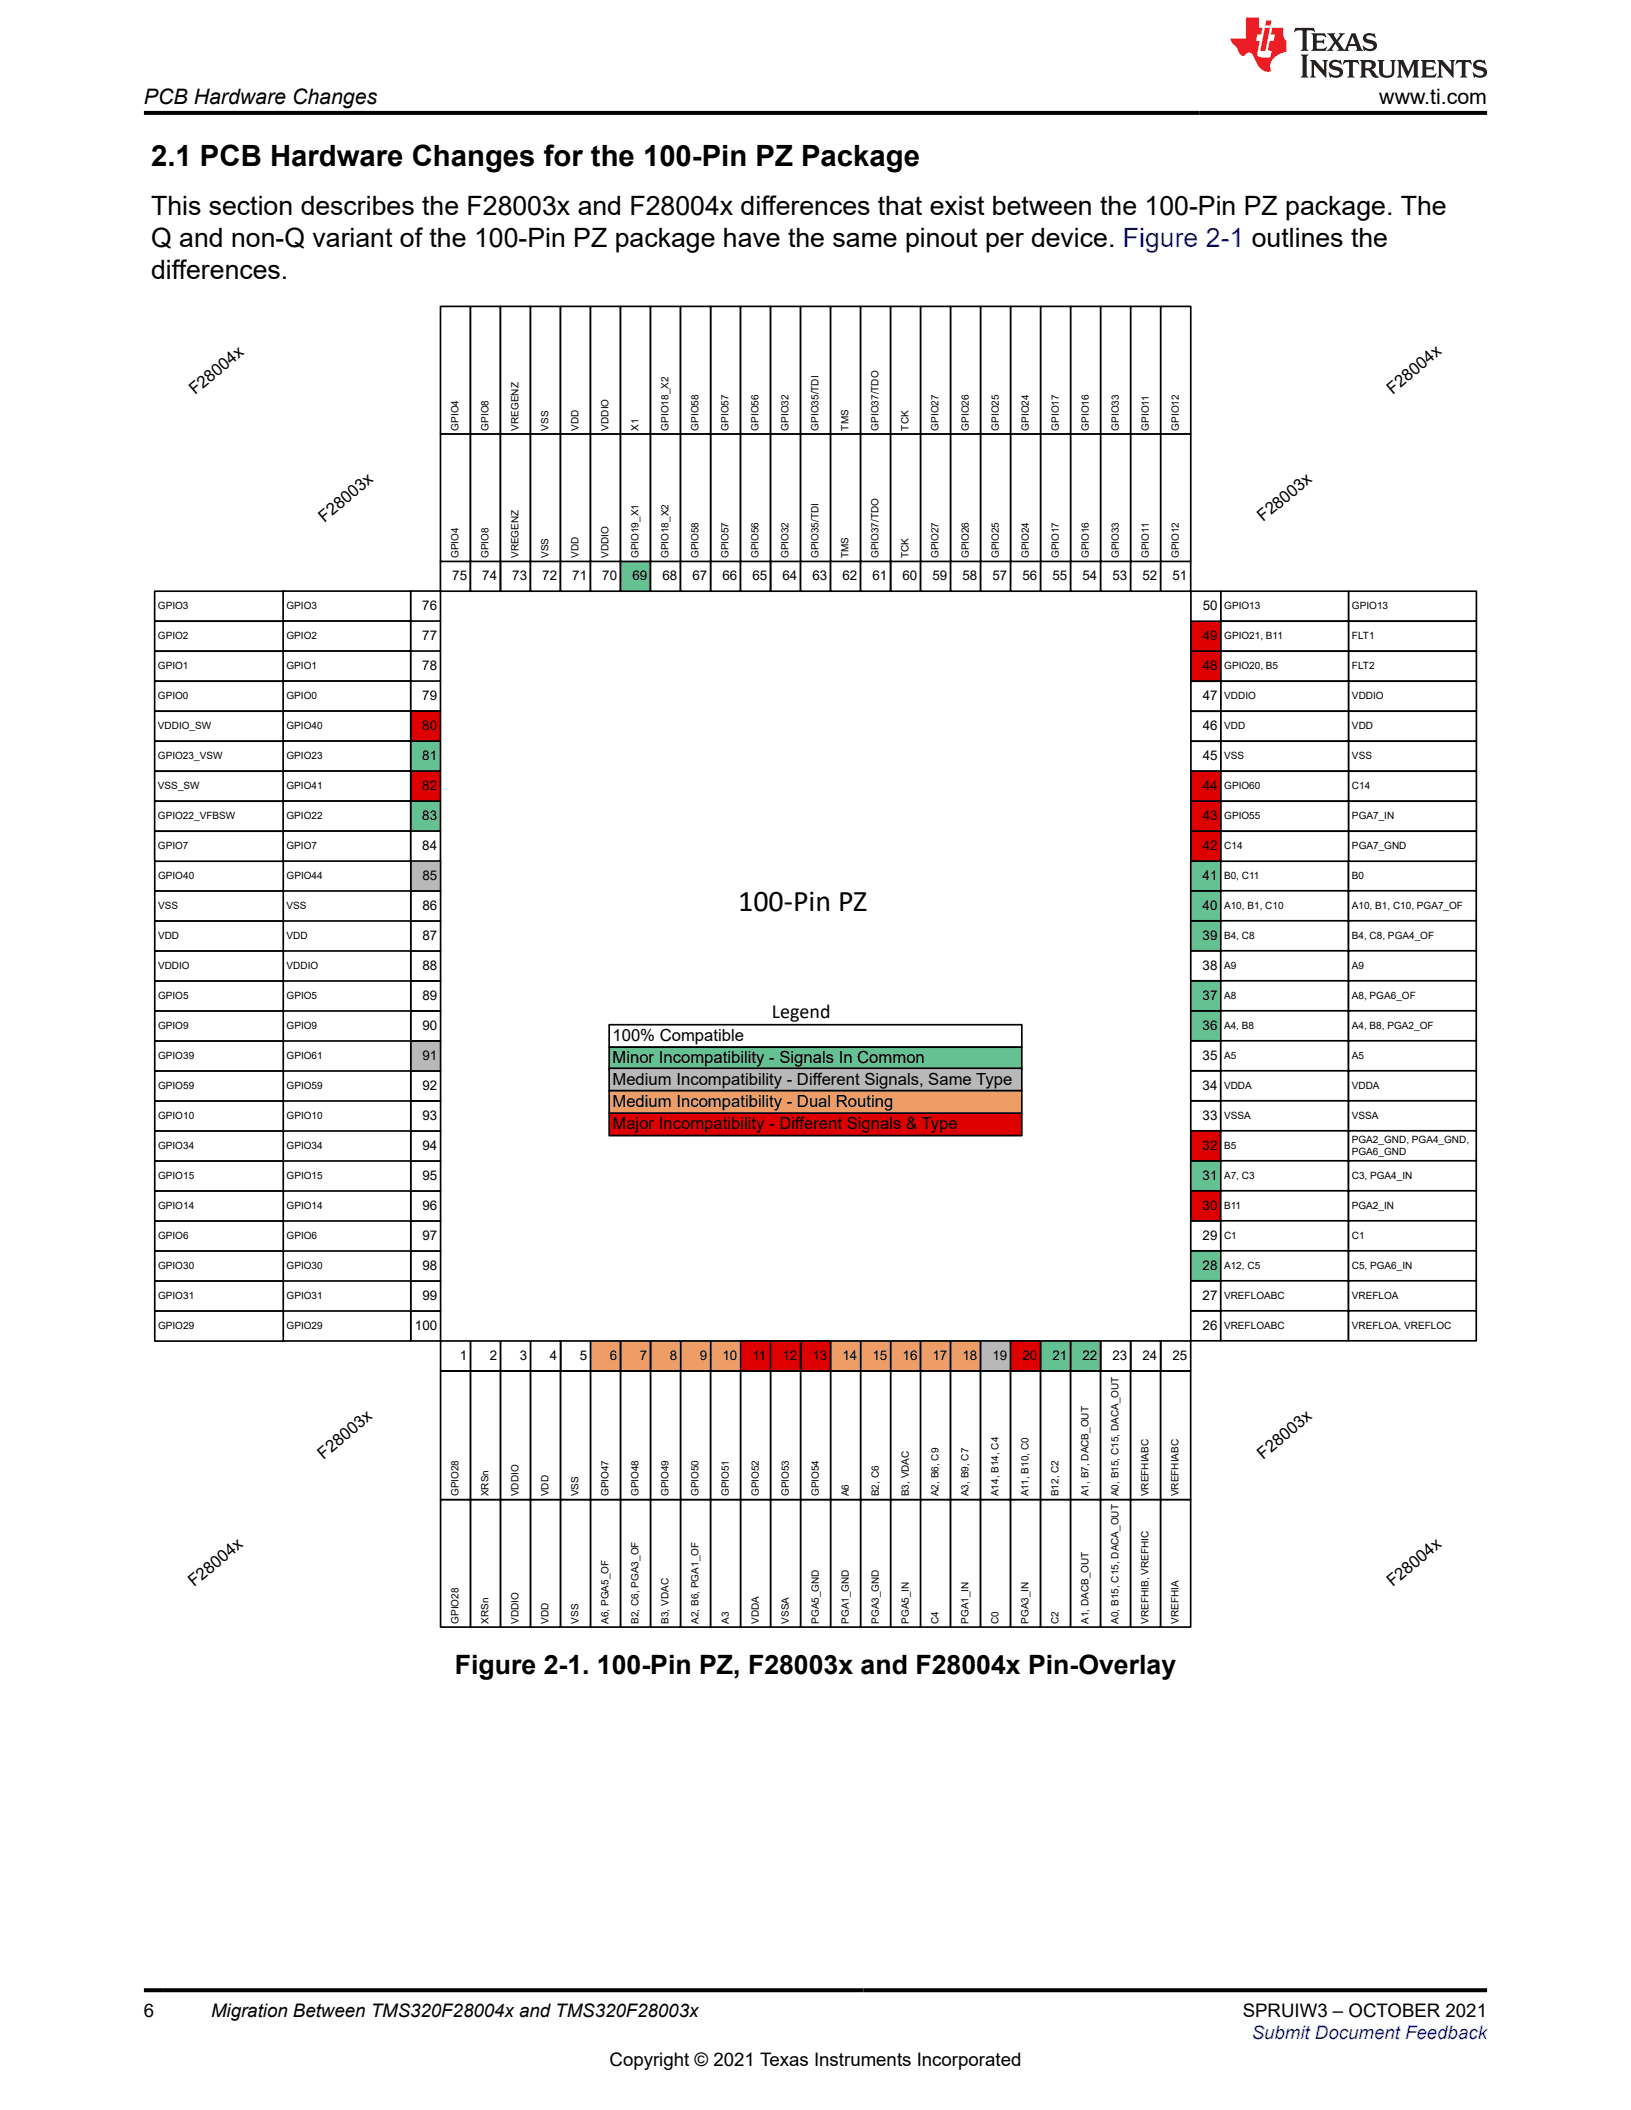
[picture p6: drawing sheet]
<svg xmlns="http://www.w3.org/2000/svg" width="216mm" height="279mm" viewBox="0 0 216 279" stroke-linecap="round" stroke-linejoin="round" font-family="sans-serif">
<defs><g id="words">
<text font-size="4" x="97.7" y="120.6">100-Pin PZ</text>
<text font-size="3.9" x="20" y="22">2.1 PCB Hardware Changes for the 100-Pin PZ Package</text>
<g font-size="3.5">
<text x="20" y="28.4">This section describes the F28003x and F28004x differences that exist between the 100-Pin PZ package. The</text>
<text x="20" y="32.7">Q and non-Q variant of the 100-Pin PZ package have the same pinout per device. Figure 2-1 outlines the</text>
<text x="20" y="36.9">differences.</text>
<text x="60.2" y="221.7">Figure 2-1. 100-Pin PZ, F28003x and F28004x Pin-Overlay</text>
</g>
<g font-size="2.8">
<text x="19" y="13.8">PCB Hardware Changes</text>
<text x="182.6" y="13.8">www.ti.com</text>
</g>
<text font-size="2.6" x="102.2" y="134.8">Legend</text>
<g font-size="2.5">
<text x="19" y="267.1">6</text>
<text x="27.9" y="267.1">Migration Between TMS320F28004x and TMS320F28003x</text>
<text x="164.5" y="267.1">SPRUIW3 – OCTOBER 2021</text>
<text x="80.7" y="273.5">Copyright © 2021 Texas Instruments Incorporated</text>
</g>
<text font-size="2.5" fill="#00f" x="165.7" y="270">Submit Document Feedback</text>
<g font-size="2.2">
<text x="25.8" y="52.3" transform="rotate(-40 25.8 52.3)">F28004x</text>
<text x="184.4" y="52.2" transform="rotate(-40 184.4 52.2)">F28004x</text>
<text x="43" y="69.2" transform="rotate(-40 43 69.2)">F28003x</text>
<text x="167.2" y="69.1" transform="rotate(-40 167.2 69.1)">F28003x</text>
<text x="81.1" y="137.8">100% Compatible</text>
<text x="81.1" y="140.8">Minor Incompatibility - Signals In Common</text>
<text x="81.1" y="143.6">Medium Incompatibility - Different Signals, Same Type</text>
<text x="81.1" y="149.6">Major Incompatibility - Different Signals &amp; Type</text>
<text x="81.1" y="146.6">Medium Incompatibility - Dual Routing</text>
<text x="42.8" y="193.3" transform="rotate(-40 42.8 193.3)">F28003x</text>
<text x="167.2" y="193.3" transform="rotate(-40 167.2 193.3)">F28003x</text>
<text x="25.7" y="210.2" transform="rotate(-40 25.7 210.2)">F28004x</text>
<text x="184.4" y="210.2" transform="rotate(-40 184.4 210.2)">F28004x</text>
</g>
<g font-size="1.8">
<text x="59.9" y="76.8">75</text>
<text x="63.8" y="76.8">74</text>
<text x="67.8" y="76.8">73</text>
<text x="71.8" y="76.8">72</text>
<text x="75.8" y="76.8">71</text>
<text x="79.7" y="76.8">70</text>
<text x="83.7" y="76.8">69</text>
<text x="87.7" y="76.8">68</text>
<text x="91.7" y="76.8">67</text>
<text x="95.6" y="76.8">66</text>
<text x="99.6" y="76.8">65</text>
<text x="103.6" y="76.8">64</text>
<text x="107.5" y="76.8">63</text>
<text x="111.5" y="76.8">62</text>
<text x="115.5" y="76.8">61</text>
<text x="119.5" y="76.8">60</text>
<text x="123.4" y="76.8">59</text>
<text x="127.4" y="76.8">58</text>
<text x="131.4" y="76.8">57</text>
<text x="135.3" y="76.8">56</text>
<text x="139.3" y="76.8">55</text>
<text x="143.3" y="76.8">54</text>
<text x="147.3" y="76.8">53</text>
<text x="151.2" y="76.8">52</text>
<text x="155.2" y="76.8">51</text>
<text x="55.9" y="80.8">76</text>
<text x="159.2" y="80.8">50</text>
<text x="55.9" y="88.7">78</text>
<text x="55.9" y="84.8">77</text>
<text x="159.2" y="88.7">48</text>
<text x="159.2" y="84.8">49</text>
<text x="55.9" y="92.7">79</text>
<text x="159.2" y="92.7">47</text>
<text x="55.9" y="100.6">81</text>
<text x="55.9" y="96.7">80</text>
<text x="159.2" y="100.7">45</text>
<text x="159.2" y="96.7">46</text>
<text x="55.9" y="104.6">82</text>
<text x="159.2" y="104.6">44</text>
<text x="55.9" y="112.6">84</text>
<text x="55.9" y="108.6">83</text>
<text x="159.2" y="112.6">42</text>
<text x="159.2" y="108.6">43</text>
<text x="55.9" y="116.5">85</text>
<text x="159.2" y="116.5">41</text>
<text x="55.9" y="124.5">87</text>
<text x="55.9" y="120.5">86</text>
<text x="159.2" y="124.4">39</text>
<text x="159.2" y="120.5">40</text>
<text x="55.9" y="128.4">88</text>
<text x="159.2" y="128.4">38</text>
<text x="55.9" y="136.4">90</text>
<text x="55.9" y="132.4">89</text>
<text x="159.2" y="136.4">36</text>
<text x="159.2" y="132.4">37</text>
<text x="55.9" y="140.4">91</text>
<text x="159.2" y="140.3">35</text>
<text x="55.9" y="148.3">93</text>
<text x="55.9" y="144.3">92</text>
<text x="159.2" y="148.3">33</text>
<text x="159.2" y="144.3">34</text>
<text x="55.9" y="152.3">94</text>
<text x="159.2" y="152.3">32</text>
<text x="55.9" y="160.2">96</text>
<text x="55.9" y="156.2">95</text>
<text x="159.2" y="160.2">30</text>
<text x="159.2" y="156.2">31</text>
<text x="55.9" y="164.2">97</text>
<text x="159.2" y="164.2">29</text>
<text x="55.9" y="172.1">99</text>
<text x="55.9" y="168.2">98</text>
<text x="159.2" y="172.1">27</text>
<text x="159.2" y="168.1">28</text>
<text x="54.9" y="176.1">100</text>
<text x="159.2" y="176.1">26</text>
<text x="60.9" y="180.1">1</text>
<text x="64.8" y="180.1">2</text>
<text x="68.8" y="180.1">3</text>
<text x="72.8" y="180.1">4</text>
<text x="76.8" y="180.1">5</text>
<text x="80.7" y="180.1">6</text>
<text x="84.7" y="180.1">7</text>
<text x="88.7" y="180.1">8</text>
<text x="92.7" y="180.1">9</text>
<text x="95.6" y="180.1">10</text>
<text x="99.6" y="180.1">11</text>
<text x="103.6" y="180.1">12</text>
<text x="107.6" y="180.1">13</text>
<text x="111.5" y="180.1">14</text>
<text x="115.5" y="180.1">15</text>
<text x="119.5" y="180.1">16</text>
<text x="123.4" y="180.1">17</text>
<text x="127.4" y="180.1">18</text>
<text x="131.4" y="180.1">19</text>
<text x="135.3" y="180.1">20</text>
<text x="139.3" y="180.1">21</text>
<text x="143.3" y="180.1">22</text>
<text x="147.3" y="180.1">23</text>
<text x="151.2" y="180.1">24</text>
<text x="155.2" y="180.1">25</text>
</g>
<g font-size="1.3">
<text x="60.7" y="57" transform="rotate(-90 60.7 57)">GPIO4</text>
<text x="64.7" y="57" transform="rotate(-90 64.7 57)">GPIO8</text>
<text x="68.6" y="57" transform="rotate(-90 68.6 57)">VREGENZ</text>
<text x="72.6" y="57" transform="rotate(-90 72.6 57)">VSS</text>
<text x="76.6" y="57" transform="rotate(-90 76.6 57)">VDD</text>
<text x="80.6" y="57" transform="rotate(-90 80.6 57)">VDDIO</text>
<text x="84.5" y="57" transform="rotate(-90 84.5 57)">X1</text>
<text x="88.5" y="57" transform="rotate(-90 88.5 57)">GPIO18_X2</text>
<text x="92.5" y="57" transform="rotate(-90 92.5 57)">GPIO58</text>
<text x="96.4" y="57" transform="rotate(-90 96.4 57)">GPIO57</text>
<text x="100.4" y="57" transform="rotate(-90 100.4 57)">GPIO56</text>
<text x="104.4" y="57" transform="rotate(-90 104.4 57)">GPIO32</text>
<text x="108.4" y="57" transform="rotate(-90 108.4 57)">GPIO35/TDI</text>
<text x="112.3" y="57" transform="rotate(-90 112.3 57)">TMS</text>
<text x="116.3" y="57" transform="rotate(-90 116.3 57)">GPIO37/TDO</text>
<text x="120.3" y="57" transform="rotate(-90 120.3 57)">TCK</text>
<text x="124.3" y="57" transform="rotate(-90 124.3 57)">GPIO27</text>
<text x="128.2" y="57" transform="rotate(-90 128.2 57)">GPIO26</text>
<text x="132.2" y="57" transform="rotate(-90 132.2 57)">GPIO25</text>
<text x="136.2" y="57" transform="rotate(-90 136.2 57)">GPIO24</text>
<text x="140.1" y="57" transform="rotate(-90 140.1 57)">GPIO17</text>
<text x="144.1" y="57" transform="rotate(-90 144.1 57)">GPIO16</text>
<text x="148.1" y="57" transform="rotate(-90 148.1 57)">GPIO33</text>
<text x="152.1" y="57" transform="rotate(-90 152.1 57)">GPIO11</text>
<text x="156" y="57" transform="rotate(-90 156 57)">GPIO12</text>
<text x="60.7" y="73.9" transform="rotate(-90 60.7 73.9)">GPIO4</text>
<text x="64.7" y="73.9" transform="rotate(-90 64.7 73.9)">GPIO8</text>
<text x="68.6" y="73.9" transform="rotate(-90 68.6 73.9)">VREGENZ</text>
<text x="72.6" y="73.9" transform="rotate(-90 72.6 73.9)">VSS</text>
<text x="76.6" y="73.9" transform="rotate(-90 76.6 73.9)">VDD</text>
<text x="80.6" y="73.9" transform="rotate(-90 80.6 73.9)">VDDIO</text>
<text x="84.5" y="73.9" transform="rotate(-90 84.5 73.9)">GPIO19_X1</text>
<text x="88.5" y="73.9" transform="rotate(-90 88.5 73.9)">GPIO18_X2</text>
<text x="92.5" y="73.9" transform="rotate(-90 92.5 73.9)">GPIO58</text>
<text x="96.4" y="73.9" transform="rotate(-90 96.4 73.9)">GPIO57</text>
<text x="100.4" y="73.9" transform="rotate(-90 100.4 73.9)">GPIO56</text>
<text x="104.4" y="73.9" transform="rotate(-90 104.4 73.9)">GPIO32</text>
<text x="108.4" y="73.9" transform="rotate(-90 108.4 73.9)">GPIO35/TDI</text>
<text x="112.3" y="73.9" transform="rotate(-90 112.3 73.9)">TMS</text>
<text x="116.3" y="73.9" transform="rotate(-90 116.3 73.9)">GPIO37/TDO</text>
<text x="120.3" y="73.9" transform="rotate(-90 120.3 73.9)">TCK</text>
<text x="124.3" y="73.9" transform="rotate(-90 124.3 73.9)">GPIO27</text>
<text x="128.2" y="73.9" transform="rotate(-90 128.2 73.9)">GPIO26</text>
<text x="132.2" y="73.9" transform="rotate(-90 132.2 73.9)">GPIO25</text>
<text x="136.2" y="73.9" transform="rotate(-90 136.2 73.9)">GPIO24</text>
<text x="140.1" y="73.9" transform="rotate(-90 140.1 73.9)">GPIO17</text>
<text x="144.1" y="73.9" transform="rotate(-90 144.1 73.9)">GPIO16</text>
<text x="148.1" y="73.9" transform="rotate(-90 148.1 73.9)">GPIO33</text>
<text x="152.1" y="73.9" transform="rotate(-90 152.1 73.9)">GPIO11</text>
<text x="156" y="73.9" transform="rotate(-90 156 73.9)">GPIO12</text>
<text x="20.9" y="80.7">GPIO3</text>
<text x="37.9" y="80.7">GPIO3</text>
<text x="162.1" y="80.7">GPIO13</text>
<text x="179" y="80.7">GPIO13</text>
<text x="20.9" y="84.6">GPIO2</text>
<text x="20.9" y="88.6">GPIO1</text>
<text x="37.9" y="84.6">GPIO2</text>
<text x="37.9" y="88.6">GPIO1</text>
<text x="162.1" y="84.6">GPIO21, B11</text>
<text x="162.1" y="88.6">GPIO20, B5</text>
<text x="179" y="84.6">FLT1</text>
<text x="179" y="88.6">FLT2</text>
<text x="20.9" y="92.6">GPIO0</text>
<text x="37.9" y="92.6">GPIO0</text>
<text x="162.1" y="92.6">VDDIO</text>
<text x="179" y="92.6">VDDIO</text>
<text x="20.9" y="96.6">VDDIO_SW</text>
<text x="20.9" y="100.5">GPIO23_VSW</text>
<text x="37.9" y="96.5">GPIO40</text>
<text x="37.9" y="100.5">GPIO23</text>
<text x="162.1" y="96.6">VDD</text>
<text x="162.1" y="100.5">VSS</text>
<text x="179" y="96.6">VDD</text>
<text x="179" y="100.5">VSS</text>
<text x="20.9" y="104.5">VSS_SW</text>
<text x="37.9" y="104.5">GPIO41</text>
<text x="162.1" y="104.5">GPIO60</text>
<text x="179" y="104.5">C14</text>
<text x="20.9" y="108.5">GPIO22_VFBSW</text>
<text x="20.9" y="112.5">GPIO7</text>
<text x="37.9" y="108.5">GPIO22</text>
<text x="37.9" y="112.4">GPIO7</text>
<text x="162.1" y="108.5">GPIO55</text>
<text x="162.1" y="112.5">C14</text>
<text x="179" y="108.5">PGA7_IN</text>
<text x="179" y="112.5">PGA7_GND</text>
<text x="20.9" y="116.4">GPIO40</text>
<text x="37.9" y="116.4">GPIO44</text>
<text x="162" y="116.4">B0, C11</text>
<text x="178.9" y="116.4">B0</text>
<text x="20.9" y="120.4">VSS</text>
<text x="20.9" y="124.4">VDD</text>
<text x="37.9" y="120.4">VSS</text>
<text x="37.9" y="124.3">VDD</text>
<text x="162" y="120.3">A10, B1, C10</text>
<text x="162" y="124.3">B4, C8</text>
<text x="178.9" y="120.3">A10, B1, C10, PGA7_OF</text>
<text x="178.9" y="124.3">B4, C8, PGA4_OF</text>
<text x="20.9" y="128.3">VDDIO</text>
<text x="37.9" y="128.3">VDDIO</text>
<text x="162" y="128.3">A9</text>
<text x="178.9" y="128.3">A9</text>
<text x="20.9" y="132.3">GPIO5</text>
<text x="20.9" y="136.3">GPIO9</text>
<text x="37.9" y="132.3">GPIO5</text>
<text x="37.9" y="136.3">GPIO9</text>
<text x="162" y="132.3">A8</text>
<text x="162" y="136.2">A4, B8</text>
<text x="178.9" y="132.3">A8, PGA6_OF</text>
<text x="178.9" y="136.2">A4, B8, PGA2_OF</text>
<text x="20.9" y="140.2">GPIO39</text>
<text x="37.9" y="140.2">GPIO61</text>
<text x="162" y="140.2">A5</text>
<text x="178.9" y="140.2">A5</text>
<text x="20.9" y="144.2">GPIO59</text>
<text x="20.9" y="148.2">GPIO10</text>
<text x="37.9" y="144.2">GPIO59</text>
<text x="37.9" y="148.2">GPIO10</text>
<text x="162" y="144.2">VDDA</text>
<text x="162" y="148.1">VSSA</text>
<text x="178.9" y="144.2">VDDA</text>
<text x="178.9" y="148.1">VSSA</text>
<text x="20.9" y="152.2">GPIO34</text>
<text x="37.9" y="152.1">GPIO34</text>
<text x="162" y="152.1">B5</text>
<text x="178.9" y="151.3">PGA2_GND, PGA4_GND,</text>
<text x="178.9" y="152.9">PGA6_GND</text>
<text x="20.9" y="156.1">GPIO15</text>
<text x="20.9" y="160.1">GPIO14</text>
<text x="37.9" y="156.1">GPIO15</text>
<text x="37.9" y="160.1">GPIO14</text>
<text x="162" y="156.1">A7, C3</text>
<text x="162" y="160.1">B11</text>
<text x="178.9" y="156.1">C3, PGA4_IN</text>
<text x="178.9" y="160.1">PGA2_IN</text>
<text x="20.9" y="164.1">GPIO6</text>
<text x="37.9" y="164.1">GPIO6</text>
<text x="162" y="164">C1</text>
<text x="178.9" y="164">C1</text>
<text x="20.9" y="168.1">GPIO30</text>
<text x="20.9" y="172">GPIO31</text>
<text x="37.9" y="168">GPIO30</text>
<text x="37.9" y="172">GPIO31</text>
<text x="162" y="168">A12, C5</text>
<text x="162" y="172">VREFLOABC</text>
<text x="178.9" y="168">C5, PGA6_IN</text>
<text x="178.9" y="172">VREFLOA</text>
<text x="20.9" y="176">GPIO29</text>
<text x="37.9" y="176">GPIO29</text>
<text x="162" y="176">VREFLOABC</text>
<text x="178.9" y="176">VREFLOA, VREFLOC</text>
<text x="60.7" y="198.1" transform="rotate(-90 60.7 198.1)">GPIO28</text>
<text x="64.7" y="198.1" transform="rotate(-90 64.7 198.1)">XRSn</text>
<text x="68.6" y="198.1" transform="rotate(-90 68.6 198.1)">VDDIO</text>
<text x="72.6" y="198.1" transform="rotate(-90 72.6 198.1)">VDD</text>
<text x="76.6" y="198.1" transform="rotate(-90 76.6 198.1)">VSS</text>
<text x="80.6" y="198.1" transform="rotate(-90 80.6 198.1)">GPIO47</text>
<text x="84.5" y="198.1" transform="rotate(-90 84.5 198.1)">GPIO48</text>
<text x="88.5" y="198.1" transform="rotate(-90 88.5 198.1)">GPIO49</text>
<text x="92.5" y="198.1" transform="rotate(-90 92.5 198.1)">GPIO50</text>
<text x="96.5" y="198.1" transform="rotate(-90 96.5 198.1)">GPIO51</text>
<text x="100.4" y="198.1" transform="rotate(-90 100.4 198.1)">GPIO52</text>
<text x="104.4" y="198.1" transform="rotate(-90 104.4 198.1)">GPIO53</text>
<text x="108.4" y="198.1" transform="rotate(-90 108.4 198.1)">GPIO54</text>
<text x="112.3" y="198.1" transform="rotate(-90 112.3 198.1)">A6</text>
<text x="116.3" y="198.1" transform="rotate(-90 116.3 198.1)">B2, C6</text>
<text x="120.3" y="198.1" transform="rotate(-90 120.3 198.1)">B3, VDAC</text>
<text x="124.2" y="198.1" transform="rotate(-90 124.2 198.1)">A2, B6, C9</text>
<text x="128.2" y="198.1" transform="rotate(-90 128.2 198.1)">A3, B9, C7</text>
<text x="132.2" y="198.1" transform="rotate(-90 132.2 198.1)">A14, B14, C4</text>
<text x="136.2" y="198.1" transform="rotate(-90 136.2 198.1)">A11, B10, C0</text>
<text x="140.1" y="198.1" transform="rotate(-90 140.1 198.1)">B12, C2</text>
<text x="144.1" y="198.1" transform="rotate(-90 144.1 198.1)">A1, B7, DACB_OUT</text>
<text x="148.1" y="198.1" transform="rotate(-90 148.1 198.1)">A0, B15, C15, DACA_OUT</text>
<text x="152.1" y="198.1" transform="rotate(-90 152.1 198.1)">VREFHIABC</text>
<text x="156" y="198.1" transform="rotate(-90 156 198.1)">VREFHIABC</text>
<text x="60.7" y="215" transform="rotate(-90 60.7 215)">GPIO28</text>
<text x="64.7" y="215" transform="rotate(-90 64.7 215)">XRSn</text>
<text x="68.6" y="215" transform="rotate(-90 68.6 215)">VDDIO</text>
<text x="72.6" y="215" transform="rotate(-90 72.6 215)">VDD</text>
<text x="76.6" y="215" transform="rotate(-90 76.6 215)">VSS</text>
<text x="80.6" y="215" transform="rotate(-90 80.6 215)">A6, PGA5_OF</text>
<text x="84.5" y="215" transform="rotate(-90 84.5 215)">B2, C6, PGA3_OF</text>
<text x="88.5" y="215" transform="rotate(-90 88.5 215)">B3, VDAC</text>
<text x="92.5" y="215" transform="rotate(-90 92.5 215)">A2, B6, PGA1_OF</text>
<text x="96.5" y="215" transform="rotate(-90 96.5 215)">A3</text>
<text x="100.4" y="215" transform="rotate(-90 100.4 215)">VDDA</text>
<text x="104.4" y="215" transform="rotate(-90 104.4 215)">VSSA</text>
<text x="108.4" y="215" transform="rotate(-90 108.4 215)">PGA5_GND</text>
<text x="112.3" y="215" transform="rotate(-90 112.3 215)">PGA1_GND</text>
<text x="116.3" y="215" transform="rotate(-90 116.3 215)">PGA3_GND</text>
<text x="120.3" y="215" transform="rotate(-90 120.3 215)">PGA5_IN</text>
<text x="124.2" y="215" transform="rotate(-90 124.2 215)">C4</text>
<text x="128.2" y="215" transform="rotate(-90 128.2 215)">PGA1_IN</text>
<text x="132.2" y="215" transform="rotate(-90 132.2 215)">C0</text>
<text x="136.2" y="215" transform="rotate(-90 136.2 215)">PGA3_IN</text>
<text x="140.1" y="215" transform="rotate(-90 140.1 215)">C2</text>
<text x="144.1" y="215" transform="rotate(-90 144.1 215)">A1, DACB_OUT</text>
<text x="148.1" y="215" transform="rotate(-90 148.1 215)">A0, B15, C15, DACA_OUT</text>
<text x="152.1" y="215" transform="rotate(-90 152.1 215)">VREFHIB, VREFHIC</text>
<text x="156" y="215" transform="rotate(-90 156 215)">VREFHIA</text>
</g>
</g></defs>
<path d="M58.3 177.6h4v3.9h-4z" fill="none" stroke="#000" stroke-width=".22"/>
<path d="M62.3 177.6h4v3.9h-4z" fill-rule="evenodd" fill="#fff"/>
<path d="M62.3 177.6h4v3.9h-4z" fill="none" stroke="#000" stroke-width=".22"/>
<path d="M66.3 177.6h3.9v3.9h-3.9z" fill-rule="evenodd" fill="#fff"/>
<path d="M66.3 177.6h3.9v3.9h-3.9z" fill="none" stroke="#000" stroke-width=".22"/>
<path d="M70.2 177.6h4v3.9h-4z" fill-rule="evenodd" fill="#fff"/>
<path d="M70.2 177.6h4v3.9h-4zM74.2 177.6h4v3.9h-4z" fill="none" stroke="#000" stroke-width=".22"/>
<path d="M78.2 177.6h4v3.9h-4z" fill-rule="evenodd" fill="#ef9d66"/>
<path d="M78.2 177.6h4v3.9h-4z" fill="none" stroke="#000" stroke-width=".22"/>
<path d="M82.2 177.6h3.9v3.9h-3.9z" fill-rule="evenodd" fill="#ef9d66"/>
<path d="M82.2 177.6h3.9v3.9h-3.9z" fill="none" stroke="#000" stroke-width=".22"/>
<path d="M86.1 177.6h4v3.9h-4z" fill-rule="evenodd" fill="#ef9d66"/>
<path d="M86.1 177.6h4v3.9h-4z" fill="none" stroke="#000" stroke-width=".22"/>
<path d="M90.1 177.6h4v3.9h-4z" fill-rule="evenodd" fill="#ef9d66"/>
<path d="M90.1 177.6h4v3.9h-4z" fill="none" stroke="#000" stroke-width=".22"/>
<path d="M94.1 177.6h3.9v3.9h-3.9z" fill-rule="evenodd" fill="#ef9d66"/>
<path d="M94.1 177.6h3.9v3.9h-3.9z" fill="none" stroke="#000" stroke-width=".22"/>
<path d="M98 177.6h4v3.9h-4z" fill-rule="evenodd" fill="#de0000"/>
<path d="M98 177.6h4v3.9h-4z" fill="none" stroke="#000" stroke-width=".22"/>
<path d="M102 177.6h4v3.9h-4z" fill-rule="evenodd" fill="#de0000"/>
<path d="M102 177.6h4v3.9h-4z" fill="none" stroke="#000" stroke-width=".22"/>
<path d="M106 177.6h4v3.9h-4z" fill-rule="evenodd" fill="#de0000"/>
<path d="M106 177.6h4v3.9h-4z" fill="none" stroke="#000" stroke-width=".22"/>
<path d="M110 177.6h3.9v3.9h-3.9z" fill-rule="evenodd" fill="#ef9d66"/>
<path d="M110 177.6h3.9v3.9h-3.9z" fill="none" stroke="#000" stroke-width=".22"/>
<path d="M113.9 177.6h4v3.9h-4z" fill-rule="evenodd" fill="#ef9d66"/>
<path d="M113.9 177.6h4v3.9h-4z" fill="none" stroke="#000" stroke-width=".22"/>
<path d="M117.9 177.6h4v3.9h-4z" fill-rule="evenodd" fill="#ef9d66"/>
<path d="M117.9 177.6h4v3.9h-4zM157.6 173.6h4v3.9h-4zM157.6 169.6h4v4h-4z" fill="none" stroke="#000" stroke-width=".22"/>
<path d="M157.6 165.6h4v4h-4z" fill-rule="evenodd" fill="#64c191"/>
<path d="M157.6 165.6h4v4h-4zM157.6 161.7h4v3.9h-4z" fill="none" stroke="#000" stroke-width=".22"/>
<path d="M157.6 157.7h4v4h-4z" fill-rule="evenodd" fill="#de0000"/>
<path d="M157.6 157.7h4v4h-4z" fill="none" stroke="#000" stroke-width=".22"/>
<path d="M157.6 153.7h4v4h-4z" fill-rule="evenodd" fill="#64c191"/>
<path d="M157.6 153.7h4v4h-4z" fill="none" stroke="#000" stroke-width=".22"/>
<path d="M157.6 149.7h4v4h-4z" fill-rule="evenodd" fill="#de0000"/>
<path d="M157.6 137.8h4v4h-4zM157.6 149.7h4v4h-4zM157.6 145.8h4v3.9h-4zM157.6 141.8h4v4h-4z" fill="none" stroke="#000" stroke-width=".22"/>
<path d="M157.6 133.8h4v4h-4z" fill-rule="evenodd" fill="#64c191"/>
<path d="M157.6 133.8h4v4h-4z" fill="none" stroke="#000" stroke-width=".22"/>
<path d="M157.6 129.9h4v3.9h-4z" fill-rule="evenodd" fill="#64c191"/>
<path d="M157.6 129.9h4v3.9h-4zM157.6 125.9h4v4h-4z" fill="none" stroke="#000" stroke-width=".22"/>
<path d="M157.6 121.9h4v4h-4z" fill-rule="evenodd" fill="#64c191"/>
<path d="M157.6 121.9h4v4h-4z" fill="none" stroke="#000" stroke-width=".22"/>
<path d="M157.6 118h4v3.9h-4z" fill-rule="evenodd" fill="#64c191"/>
<path d="M157.6 118h4v3.9h-4z" fill="none" stroke="#000" stroke-width=".22"/>
<path d="M157.6 114h4v4h-4z" fill-rule="evenodd" fill="#64c191"/>
<path d="M157.6 114h4v4h-4z" fill="none" stroke="#000" stroke-width=".22"/>
<path d="M94.1 74.3h3.9v4h-3.9z" fill-rule="evenodd" fill="#fff"/>
<path d="M94.1 74.3h3.9v4h-3.9z" fill="none" stroke="#000" stroke-width=".22"/>
<path d="M98 74.3h4v4h-4z" fill-rule="evenodd" fill="#fff"/>
<path d="M98 74.3h4v4h-4zM102 74.3h4v4h-4z" fill="none" stroke="#000" stroke-width=".22"/>
<path d="M106 74.3h3.9v4h-3.9z" fill-rule="evenodd" fill="#fff"/>
<path d="M106 74.3h3.9v4h-3.9z" fill="none" stroke="#000" stroke-width=".22"/>
<path d="M109.9 74.3h4v4h-4z" fill-rule="evenodd" fill="#fff"/>
<path d="M109.9 74.3h4v4h-4z" fill="none" stroke="#000" stroke-width=".22"/>
<path d="M113.9 74.3h4v4h-4z" fill-rule="evenodd" fill="#fff"/>
<path d="M113.9 74.3h4v4h-4zM117.9 74.3h4v4h-4z" fill="none" stroke="#000" stroke-width=".22"/>
<path d="M121.9 74.3h3.9v4h-3.9z" fill-rule="evenodd" fill="#fff"/>
<path d="M121.9 74.3h3.9v4h-3.9z" fill="none" stroke="#000" stroke-width=".22"/>
<path d="M125.8 74.3h4v4h-4z" fill-rule="evenodd" fill="#fff"/>
<path d="M125.8 74.3h4v4h-4z" fill="none" stroke="#000" stroke-width=".22"/>
<path d="M129.8 74.3h4v4h-4z" fill-rule="evenodd" fill="#fff"/>
<path d="M129.8 74.3h4v4h-4z" fill="none" stroke="#000" stroke-width=".22"/>
<path d="M133.8 74.3h4v4h-4z" fill-rule="evenodd" fill="#fff"/>
<path d="M133.8 74.3h4v4h-4z" fill="none" stroke="#000" stroke-width=".22"/>
<path d="M137.8 74.3h3.9v4h-3.9z" fill-rule="evenodd" fill="#fff"/>
<path d="M137.8 74.3h3.9v4h-3.9z" fill="none" stroke="#000" stroke-width=".22"/>
<path d="M141.7 74.3h4v4h-4z" fill-rule="evenodd" fill="#fff"/>
<path d="M141.7 74.3h4v4h-4z" fill="none" stroke="#000" stroke-width=".22"/>
<path d="M145.7 74.3h4v4h-4z" fill-rule="evenodd" fill="#fff"/>
<path d="M145.7 74.3h4v4h-4z" fill="none" stroke="#000" stroke-width=".22"/>
<path d="M149.7 74.3h3.9v4h-3.9z" fill-rule="evenodd" fill="#fff"/>
<path d="M149.7 74.3h3.9v4h-3.9z" fill="none" stroke="#000" stroke-width=".22"/>
<path d="M153.6 74.3h4v4h-4z" fill-rule="evenodd" fill="#fff"/>
<path d="M153.6 74.3h4v4h-4z" fill="none" stroke="#000" stroke-width=".22"/>
<path d="M54.3 173.6h4v4h-4z" fill-rule="evenodd" fill="#fff"/>
<path d="M54.3 173.6h4v4h-4z" fill="none" stroke="#000" stroke-width=".22"/>
<path d="M54.3 169.6h4v4h-4z" fill-rule="evenodd" fill="#fff"/>
<path d="M54.3 169.6h4v4h-4z" fill="none" stroke="#000" stroke-width=".22"/>
<path d="M54.3 165.6h4v4h-4z" fill-rule="evenodd" fill="#fff"/>
<path d="M54.3 165.6h4v4h-4z" fill="none" stroke="#000" stroke-width=".22"/>
<path d="M54.3 161.7h4v3.9h-4z" fill-rule="evenodd" fill="#fff"/>
<path d="M54.3 161.7h4v3.9h-4z" fill="none" stroke="#000" stroke-width=".22"/>
<path d="M54.3 157.7h4v4h-4z" fill-rule="evenodd" fill="#fff"/>
<path d="M54.3 157.7h4v4h-4z" fill="none" stroke="#000" stroke-width=".22"/>
<path d="M54.3 153.7h4v4h-4z" fill-rule="evenodd" fill="#fff"/>
<path d="M54.3 153.7h4v4h-4z" fill="none" stroke="#000" stroke-width=".22"/>
<path d="M54.3 149.8h4v3.9h-4z" fill-rule="evenodd" fill="#fff"/>
<path d="M54.3 149.8h4v3.9h-4z" fill="none" stroke="#000" stroke-width=".22"/>
<path d="M54.3 145.8h4v4h-4z" fill-rule="evenodd" fill="#fff"/>
<path d="M54.3 145.8h4v4h-4zM54.3 141.8h4v4h-4z" fill="none" stroke="#000" stroke-width=".22"/>
<path d="M54.3 137.8h4v4h-4z" fill-rule="evenodd" fill="#b8b8b8"/>
<path d="M54.3 137.8h4v4h-4zM54.3 133.9h4v3.9h-4zM54.3 129.9h4v4h-4zM54.3 125.9h4v4h-4z" fill="none" stroke="#000" stroke-width=".22"/>
<path d="M54.3 121.9h4v4h-4z" fill-rule="evenodd" fill="#fff"/>
<path d="M54.3 121.9h4v4h-4z" fill="none" stroke="#000" stroke-width=".22"/>
<path d="M54.3 118h4v3.9h-4z" fill-rule="evenodd" fill="#fff"/>
<path d="M54.3 118h4v3.9h-4z" fill="none" stroke="#000" stroke-width=".22"/>
<path d="M54.3 114h4v4h-4z" fill-rule="evenodd" fill="#b8b8b8"/>
<path d="M54.3 114h4v4h-4z" fill="none" stroke="#000" stroke-width=".22"/>
<path d="M161.6 114h16.9v4h-16.9z" fill-rule="evenodd" fill="#fff"/>
<path d="M161.6 114h16.9v4h-16.9z" fill="none" stroke="#000" stroke-width=".22"/>
<path d="M161.6 118h16.9v3.9h-16.9z" fill-rule="evenodd" fill="#fff"/>
<path d="M161.6 118h16.9v3.9h-16.9z" fill="none" stroke="#000" stroke-width=".22"/>
<path d="M161.6 121.9h16.9v4h-16.9z" fill-rule="evenodd" fill="#fff"/>
<path d="M161.6 121.9h16.9v4h-16.9z" fill="none" stroke="#000" stroke-width=".22"/>
<path d="M161.6 125.9h16.9v4h-16.9z" fill-rule="evenodd" fill="#fff"/>
<path d="M161.6 125.9h16.9v4h-16.9z" fill="none" stroke="#000" stroke-width=".22"/>
<path d="M161.6 129.9h16.9v3.9h-16.9z" fill-rule="evenodd" fill="#fff"/>
<path d="M161.6 129.9h16.9v3.9h-16.9z" fill="none" stroke="#000" stroke-width=".22"/>
<path d="M161.6 133.8h16.9v4h-16.9z" fill-rule="evenodd" fill="#fff"/>
<path d="M161.6 133.8h16.9v4h-16.9z" fill="none" stroke="#000" stroke-width=".22"/>
<path d="M161.6 137.8h16.9v4h-16.9z" fill-rule="evenodd" fill="#fff"/>
<path d="M161.6 137.8h16.9v4h-16.9z" fill="none" stroke="#000" stroke-width=".22"/>
<path d="M161.6 141.8h16.9v4h-16.9z" fill-rule="evenodd" fill="#fff"/>
<path d="M161.6 141.8h16.9v4h-16.9z" fill="none" stroke="#000" stroke-width=".22"/>
<path d="M161.6 145.8h16.9v3.9h-16.9z" fill-rule="evenodd" fill="#fff"/>
<path d="M161.6 145.8h16.9v3.9h-16.9z" fill="none" stroke="#000" stroke-width=".22"/>
<path d="M161.6 149.7h16.9v4h-16.9z" fill-rule="evenodd" fill="#fff"/>
<path d="M161.6 149.7h16.9v4h-16.9z" fill="none" stroke="#000" stroke-width=".22"/>
<path d="M161.6 153.7h16.9v4h-16.9z" fill-rule="evenodd" fill="#fff"/>
<path d="M161.6 153.7h16.9v4h-16.9z" fill="none" stroke="#000" stroke-width=".22"/>
<path d="M161.6 157.7h16.9v4h-16.9z" fill-rule="evenodd" fill="#fff"/>
<path d="M161.6 157.7h16.9v4h-16.9z" fill="none" stroke="#000" stroke-width=".22"/>
<path d="M161.6 161.7h16.9v3.9h-16.9z" fill-rule="evenodd" fill="#fff"/>
<path d="M161.6 161.7h16.9v3.9h-16.9z" fill="none" stroke="#000" stroke-width=".22"/>
<path d="M161.6 165.6h16.9v4h-16.9z" fill-rule="evenodd" fill="#fff"/>
<path d="M161.6 165.6h16.9v4h-16.9z" fill="none" stroke="#000" stroke-width=".22"/>
<path d="M161.6 169.6h16.9v4h-16.9z" fill-rule="evenodd" fill="#fff"/>
<path d="M161.6 169.6h16.9v4h-16.9z" fill="none" stroke="#000" stroke-width=".22"/>
<path d="M161.6 173.6h16.9v3.9h-16.9z" fill-rule="evenodd" fill="#fff"/>
<path d="M161.6 173.6h16.9v3.9h-16.9z" fill="none" stroke="#000" stroke-width=".22"/>
<path d="M178.5 114h16.9v4h-16.9z" fill-rule="evenodd" fill="#fff"/>
<path d="M178.5 114h16.9v4h-16.9z" fill="none" stroke="#000" stroke-width=".22"/>
<path d="M178.5 118h16.9v3.9h-16.9z" fill-rule="evenodd" fill="#fff"/>
<path d="M178.5 118h16.9v3.9h-16.9z" fill="none" stroke="#000" stroke-width=".22"/>
<path d="M178.5 121.9h16.9v4h-16.9z" fill-rule="evenodd" fill="#fff"/>
<path d="M178.5 121.9h16.9v4h-16.9z" fill="none" stroke="#000" stroke-width=".22"/>
<path d="M178.5 125.9h16.9v4h-16.9z" fill-rule="evenodd" fill="#fff"/>
<path d="M178.5 125.9h16.9v4h-16.9z" fill="none" stroke="#000" stroke-width=".22"/>
<path d="M178.5 129.9h16.9v3.9h-16.9z" fill-rule="evenodd" fill="#fff"/>
<path d="M178.5 129.9h16.9v3.9h-16.9z" fill="none" stroke="#000" stroke-width=".22"/>
<path d="M178.5 133.8h16.9v4h-16.9z" fill-rule="evenodd" fill="#fff"/>
<path d="M178.5 133.8h16.9v4h-16.9z" fill="none" stroke="#000" stroke-width=".22"/>
<path d="M178.5 137.8h16.9v4h-16.9z" fill-rule="evenodd" fill="#fff"/>
<path d="M178.5 137.8h16.9v4h-16.9z" fill="none" stroke="#000" stroke-width=".22"/>
<path d="M178.5 141.8h16.9v4h-16.9z" fill-rule="evenodd" fill="#fff"/>
<path d="M178.5 141.8h16.9v4h-16.9z" fill="none" stroke="#000" stroke-width=".22"/>
<path d="M178.5 145.8h16.9v3.9h-16.9z" fill-rule="evenodd" fill="#fff"/>
<path d="M178.5 145.8h16.9v3.9h-16.9z" fill="none" stroke="#000" stroke-width=".22"/>
<path d="M178.5 149.7h16.9v4h-16.9z" fill-rule="evenodd" fill="#fff"/>
<path d="M178.5 149.7h16.9v4h-16.9z" fill="none" stroke="#000" stroke-width=".22"/>
<path d="M178.5 153.7h16.9v4h-16.9z" fill-rule="evenodd" fill="#fff"/>
<path d="M178.5 153.7h16.9v4h-16.9z" fill="none" stroke="#000" stroke-width=".22"/>
<path d="M178.5 157.7h16.9v4h-16.9z" fill-rule="evenodd" fill="#fff"/>
<path d="M178.5 157.7h16.9v4h-16.9z" fill="none" stroke="#000" stroke-width=".22"/>
<path d="M178.5 161.7h16.9v3.9h-16.9z" fill-rule="evenodd" fill="#fff"/>
<path d="M178.5 161.7h16.9v3.9h-16.9z" fill="none" stroke="#000" stroke-width=".22"/>
<path d="M178.5 165.6h16.9v4h-16.9z" fill-rule="evenodd" fill="#fff"/>
<path d="M178.5 165.6h16.9v4h-16.9z" fill="none" stroke="#000" stroke-width=".22"/>
<path d="M178.5 169.6h16.9v4h-16.9z" fill-rule="evenodd" fill="#fff"/>
<path d="M178.5 169.6h16.9v4h-16.9z" fill="none" stroke="#000" stroke-width=".22"/>
<path d="M178.5 173.6h16.9v3.9h-16.9z" fill-rule="evenodd" fill="#fff"/>
<path d="M178.5 173.6h16.9v3.9h-16.9z" fill="none" stroke="#000" stroke-width=".22"/>
<path d="M58.3 198.6h4v16.9h-4z" fill-rule="evenodd" fill="#fff"/>
<path d="M58.3 198.6h4v16.9h-4z" fill="none" stroke="#000" stroke-width=".22"/>
<path d="M62.3 198.6h4v16.9h-4z" fill-rule="evenodd" fill="#fff"/>
<path d="M62.3 198.6h4v16.9h-4z" fill="none" stroke="#000" stroke-width=".22"/>
<path d="M66.3 198.6h3.9v16.9h-3.9z" fill-rule="evenodd" fill="#fff"/>
<path d="M66.3 198.6h3.9v16.9h-3.9z" fill="none" stroke="#000" stroke-width=".22"/>
<path d="M70.2 198.6h4v16.9h-4z" fill-rule="evenodd" fill="#fff"/>
<path d="M70.2 198.6h4v16.9h-4z" fill="none" stroke="#000" stroke-width=".22"/>
<path d="M74.2 198.6h4v16.9h-4z" fill-rule="evenodd" fill="#fff"/>
<path d="M74.2 198.6h4v16.9h-4z" fill="none" stroke="#000" stroke-width=".22"/>
<path d="M78.2 198.6h4v16.9h-4z" fill-rule="evenodd" fill="#fff"/>
<path d="M78.2 198.6h4v16.9h-4z" fill="none" stroke="#000" stroke-width=".22"/>
<path d="M82.2 198.6h3.9v16.9h-3.9z" fill-rule="evenodd" fill="#fff"/>
<path d="M82.2 198.6h3.9v16.9h-3.9z" fill="none" stroke="#000" stroke-width=".22"/>
<path d="M86.1 198.6h4v16.9h-4z" fill-rule="evenodd" fill="#fff"/>
<path d="M86.1 198.6h4v16.9h-4z" fill="none" stroke="#000" stroke-width=".22"/>
<path d="M90.1 198.6h4v16.9h-4z" fill-rule="evenodd" fill="#fff"/>
<path d="M90.1 198.6h4v16.9h-4z" fill="none" stroke="#000" stroke-width=".22"/>
<path d="M94.1 198.6h3.9v16.9h-3.9z" fill-rule="evenodd" fill="#fff"/>
<path d="M94.1 198.6h3.9v16.9h-3.9z" fill="none" stroke="#000" stroke-width=".22"/>
<path d="M98 198.6h4v16.9h-4z" fill-rule="evenodd" fill="#fff"/>
<path d="M98 198.6h4v16.9h-4z" fill="none" stroke="#000" stroke-width=".22"/>
<path d="M102 198.6h4v16.9h-4z" fill-rule="evenodd" fill="#fff"/>
<path d="M102 198.6h4v16.9h-4z" fill="none" stroke="#000" stroke-width=".22"/>
<path d="M106 198.6h4v16.9h-4z" fill-rule="evenodd" fill="#fff"/>
<path d="M106 198.6h4v16.9h-4z" fill="none" stroke="#000" stroke-width=".22"/>
<path d="M110 198.6h3.9v16.9h-3.9z" fill-rule="evenodd" fill="#fff"/>
<path d="M110 198.6h3.9v16.9h-3.9z" fill="none" stroke="#000" stroke-width=".22"/>
<path d="M113.9 198.6h4v16.9h-4z" fill-rule="evenodd" fill="#fff"/>
<path d="M113.9 198.6h4v16.9h-4z" fill="none" stroke="#000" stroke-width=".22"/>
<path d="M117.9 198.6h4v16.9h-4z" fill-rule="evenodd" fill="#fff"/>
<path d="M117.9 198.6h4v16.9h-4z" fill="none" stroke="#000" stroke-width=".22"/>
<path d="M58.3 181.6h4v17h-4z" fill-rule="evenodd" fill="#fff"/>
<path d="M58.3 181.6h4v17h-4z" fill="none" stroke="#000" stroke-width=".22"/>
<path d="M62.3 181.6h4v17h-4z" fill-rule="evenodd" fill="#fff"/>
<path d="M62.3 181.6h4v17h-4z" fill="none" stroke="#000" stroke-width=".22"/>
<path d="M66.3 181.6h3.9v17h-3.9z" fill-rule="evenodd" fill="#fff"/>
<path d="M66.3 181.6h3.9v17h-3.9z" fill="none" stroke="#000" stroke-width=".22"/>
<path d="M70.2 181.6h4v17h-4z" fill-rule="evenodd" fill="#fff"/>
<path d="M70.2 181.6h4v17h-4z" fill="none" stroke="#000" stroke-width=".22"/>
<path d="M74.2 181.6h4v17h-4z" fill-rule="evenodd" fill="#fff"/>
<path d="M74.2 181.6h4v17h-4z" fill="none" stroke="#000" stroke-width=".22"/>
<path d="M78.2 181.6h4v17h-4z" fill-rule="evenodd" fill="#fff"/>
<path d="M78.2 181.6h4v17h-4z" fill="none" stroke="#000" stroke-width=".22"/>
<path d="M82.2 181.6h3.9v17h-3.9z" fill-rule="evenodd" fill="#fff"/>
<path d="M82.2 181.6h3.9v17h-3.9z" fill="none" stroke="#000" stroke-width=".22"/>
<path d="M86.1 181.6h4v17h-4z" fill-rule="evenodd" fill="#fff"/>
<path d="M86.1 181.6h4v17h-4z" fill="none" stroke="#000" stroke-width=".22"/>
<path d="M90.1 181.6h4v17h-4z" fill-rule="evenodd" fill="#fff"/>
<path d="M90.1 181.6h4v17h-4z" fill="none" stroke="#000" stroke-width=".22"/>
<path d="M94.1 181.6h3.9v17h-3.9z" fill-rule="evenodd" fill="#fff"/>
<path d="M94.1 181.6h3.9v17h-3.9z" fill="none" stroke="#000" stroke-width=".22"/>
<path d="M98 181.6h4v17h-4z" fill-rule="evenodd" fill="#fff"/>
<path d="M98 181.6h4v17h-4z" fill="none" stroke="#000" stroke-width=".22"/>
<path d="M102 181.6h4v17h-4z" fill-rule="evenodd" fill="#fff"/>
<path d="M102 181.6h4v17h-4z" fill="none" stroke="#000" stroke-width=".22"/>
<path d="M106 181.6h4v17h-4z" fill-rule="evenodd" fill="#fff"/>
<path d="M106 181.6h4v17h-4z" fill="none" stroke="#000" stroke-width=".22"/>
<path d="M110 181.6h3.9v17h-3.9z" fill-rule="evenodd" fill="#fff"/>
<path d="M110 181.6h3.9v17h-3.9z" fill="none" stroke="#000" stroke-width=".22"/>
<path d="M113.9 181.6h4v17h-4z" fill-rule="evenodd" fill="#fff"/>
<path d="M113.9 181.6h4v17h-4z" fill="none" stroke="#000" stroke-width=".22"/>
<path d="M117.9 181.6h4v17h-4z" fill-rule="evenodd" fill="#fff"/>
<path d="M117.9 181.6h4v17h-4z" fill="none" stroke="#000" stroke-width=".22"/>
<path d="M20.5 114h17.1v4h-17.1z" fill-rule="evenodd" fill="#fff"/>
<path d="M20.5 114h17.1v4h-17.1z" fill="none" stroke="#000" stroke-width=".22"/>
<path d="M20.5 118h17.1v4h-17.1z" fill-rule="evenodd" fill="#fff"/>
<path d="M20.5 118h17.1v4h-17.1z" fill="none" stroke="#000" stroke-width=".22"/>
<path d="M20.5 122h17.1v3.9h-17.1z" fill-rule="evenodd" fill="#fff"/>
<path d="M20.5 122h17.1v3.9h-17.1z" fill="none" stroke="#000" stroke-width=".22"/>
<path d="M20.5 125.9h17.1v4h-17.1z" fill-rule="evenodd" fill="#fff"/>
<path d="M20.5 125.9h17.1v4h-17.1z" fill="none" stroke="#000" stroke-width=".22"/>
<path d="M20.5 129.9h17.1v4h-17.1z" fill-rule="evenodd" fill="#fff"/>
<path d="M20.5 129.9h17.1v4h-17.1z" fill="none" stroke="#000" stroke-width=".22"/>
<path d="M20.5 133.9h17.1v4h-17.1z" fill-rule="evenodd" fill="#fff"/>
<path d="M20.5 133.9h17.1v4h-17.1z" fill="none" stroke="#000" stroke-width=".22"/>
<path d="M20.5 137.9h17.1v3.9h-17.1z" fill-rule="evenodd" fill="#fff"/>
<path d="M20.5 137.9h17.1v3.9h-17.1z" fill="none" stroke="#000" stroke-width=".22"/>
<path d="M20.5 141.8h17.1v4h-17.1z" fill-rule="evenodd" fill="#fff"/>
<path d="M20.5 141.8h17.1v4h-17.1z" fill="none" stroke="#000" stroke-width=".22"/>
<path d="M20.5 145.8h17.1v4h-17.1z" fill-rule="evenodd" fill="#fff"/>
<path d="M20.5 145.8h17.1v4h-17.1z" fill="none" stroke="#000" stroke-width=".22"/>
<path d="M20.5 149.8h17.1v3.9h-17.1z" fill-rule="evenodd" fill="#fff"/>
<path d="M20.5 149.8h17.1v3.9h-17.1z" fill="none" stroke="#000" stroke-width=".22"/>
<path d="M20.5 153.7h17.1v4h-17.1z" fill-rule="evenodd" fill="#fff"/>
<path d="M20.5 153.7h17.1v4h-17.1z" fill="none" stroke="#000" stroke-width=".22"/>
<path d="M20.5 157.7h17.1v4h-17.1z" fill-rule="evenodd" fill="#fff"/>
<path d="M20.5 157.7h17.1v4h-17.1z" fill="none" stroke="#000" stroke-width=".22"/>
<path d="M20.5 161.7h17.1v4h-17.1z" fill-rule="evenodd" fill="#fff"/>
<path d="M20.5 161.7h17.1v4h-17.1z" fill="none" stroke="#000" stroke-width=".22"/>
<path d="M20.5 165.7h17.1v3.9h-17.1z" fill-rule="evenodd" fill="#fff"/>
<path d="M20.5 165.7h17.1v3.9h-17.1z" fill="none" stroke="#000" stroke-width=".22"/>
<path d="M20.5 169.6h17.1v4h-17.1z" fill-rule="evenodd" fill="#fff"/>
<path d="M20.5 169.6h17.1v4h-17.1z" fill="none" stroke="#000" stroke-width=".22"/>
<path d="M20.5 173.6h17.1v4h-17.1z" fill-rule="evenodd" fill="#fff"/>
<path d="M20.5 173.6h17.1v4h-17.1z" fill="none" stroke="#000" stroke-width=".22"/>
<path d="M37.5 114h16.9v4h-16.9z" fill-rule="evenodd" fill="#fff"/>
<path d="M37.5 114h16.9v4h-16.9z" fill="none" stroke="#000" stroke-width=".22"/>
<path d="M37.5 118h16.9v4h-16.9z" fill-rule="evenodd" fill="#fff"/>
<path d="M37.5 118h16.9v4h-16.9z" fill="none" stroke="#000" stroke-width=".22"/>
<path d="M37.5 122h16.9v3.9h-16.9z" fill-rule="evenodd" fill="#fff"/>
<path d="M37.5 122h16.9v3.9h-16.9z" fill="none" stroke="#000" stroke-width=".22"/>
<path d="M37.5 125.9h16.9v4h-16.9z" fill-rule="evenodd" fill="#fff"/>
<path d="M37.5 125.9h16.9v4h-16.9z" fill="none" stroke="#000" stroke-width=".22"/>
<path d="M37.5 129.9h16.9v4h-16.9z" fill-rule="evenodd" fill="#fff"/>
<path d="M37.5 129.9h16.9v4h-16.9z" fill="none" stroke="#000" stroke-width=".22"/>
<path d="M37.5 133.9h16.9v3.9h-16.9z" fill-rule="evenodd" fill="#fff"/>
<path d="M37.5 133.9h16.9v3.9h-16.9z" fill="none" stroke="#000" stroke-width=".22"/>
<path d="M37.5 137.8h16.9v4h-16.9z" fill-rule="evenodd" fill="#fff"/>
<path d="M37.5 137.8h16.9v4h-16.9z" fill="none" stroke="#000" stroke-width=".22"/>
<path d="M37.5 141.8h16.9v4h-16.9z" fill-rule="evenodd" fill="#fff"/>
<path d="M37.5 141.8h16.9v4h-16.9z" fill="none" stroke="#000" stroke-width=".22"/>
<path d="M37.5 145.8h16.9v4h-16.9z" fill-rule="evenodd" fill="#fff"/>
<path d="M37.5 145.8h16.9v4h-16.9z" fill="none" stroke="#000" stroke-width=".22"/>
<path d="M37.5 149.8h16.9v3.9h-16.9z" fill-rule="evenodd" fill="#fff"/>
<path d="M37.5 149.8h16.9v3.9h-16.9z" fill="none" stroke="#000" stroke-width=".22"/>
<path d="M37.5 153.7h16.9v4h-16.9z" fill-rule="evenodd" fill="#fff"/>
<path d="M37.5 153.7h16.9v4h-16.9z" fill="none" stroke="#000" stroke-width=".22"/>
<path d="M37.5 157.7h16.9v4h-16.9z" fill-rule="evenodd" fill="#fff"/>
<path d="M37.5 157.7h16.9v4h-16.9z" fill="none" stroke="#000" stroke-width=".22"/>
<path d="M37.5 161.7h16.9v4h-16.9z" fill-rule="evenodd" fill="#fff"/>
<path d="M37.5 161.7h16.9v4h-16.9z" fill="none" stroke="#000" stroke-width=".22"/>
<path d="M37.5 165.7h16.9v3.9h-16.9z" fill-rule="evenodd" fill="#fff"/>
<path d="M37.5 165.7h16.9v3.9h-16.9z" fill="none" stroke="#000" stroke-width=".22"/>
<path d="M37.5 169.6h16.9v4h-16.9z" fill-rule="evenodd" fill="#fff"/>
<path d="M37.5 169.6h16.9v4h-16.9z" fill="none" stroke="#000" stroke-width=".22"/>
<path d="M37.5 173.6h16.9v4h-16.9z" fill-rule="evenodd" fill="#fff"/>
<path d="M37.5 173.6h16.9v4h-16.9z" fill="none" stroke="#000" stroke-width=".22"/>
<path d="M94.1 57.5h3.9v16.8h-3.9z" fill-rule="evenodd" fill="#fff"/>
<path d="M94.1 57.5h3.9v16.8h-3.9z" fill="none" stroke="#000" stroke-width=".22"/>
<path d="M98 57.5h4v16.8h-4z" fill-rule="evenodd" fill="#fff"/>
<path d="M98 57.5h4v16.8h-4z" fill="none" stroke="#000" stroke-width=".22"/>
<path d="M102 57.5h4v16.8h-4z" fill-rule="evenodd" fill="#fff"/>
<path d="M102 57.5h4v16.8h-4z" fill="none" stroke="#000" stroke-width=".22"/>
<path d="M106 57.5h4v16.8h-4z" fill-rule="evenodd" fill="#fff"/>
<path d="M106 57.5h4v16.8h-4z" fill="none" stroke="#000" stroke-width=".22"/>
<path d="M110 57.5h3.9v16.8h-3.9z" fill-rule="evenodd" fill="#fff"/>
<path d="M110 57.5h3.9v16.8h-3.9z" fill="none" stroke="#000" stroke-width=".22"/>
<path d="M113.9 57.5h4v16.8h-4z" fill-rule="evenodd" fill="#fff"/>
<path d="M113.9 57.5h4v16.8h-4z" fill="none" stroke="#000" stroke-width=".22"/>
<path d="M117.9 57.5h4v16.8h-4z" fill-rule="evenodd" fill="#fff"/>
<path d="M117.9 57.5h4v16.8h-4z" fill="none" stroke="#000" stroke-width=".22"/>
<path d="M121.9 57.5h3.9v16.8h-3.9z" fill-rule="evenodd" fill="#fff"/>
<path d="M121.9 57.5h3.9v16.8h-3.9z" fill="none" stroke="#000" stroke-width=".22"/>
<path d="M125.8 57.5h4v16.8h-4z" fill-rule="evenodd" fill="#fff"/>
<path d="M125.8 57.5h4v16.8h-4z" fill="none" stroke="#000" stroke-width=".22"/>
<path d="M129.8 57.5h4v16.8h-4z" fill-rule="evenodd" fill="#fff"/>
<path d="M129.8 57.5h4v16.8h-4z" fill="none" stroke="#000" stroke-width=".22"/>
<path d="M133.8 57.5h4v16.8h-4z" fill-rule="evenodd" fill="#fff"/>
<path d="M133.8 57.5h4v16.8h-4z" fill="none" stroke="#000" stroke-width=".22"/>
<path d="M137.8 57.5h3.9v16.8h-3.9z" fill-rule="evenodd" fill="#fff"/>
<path d="M137.8 57.5h3.9v16.8h-3.9z" fill="none" stroke="#000" stroke-width=".22"/>
<path d="M141.7 57.5h4v16.8h-4z" fill-rule="evenodd" fill="#fff"/>
<path d="M141.7 57.5h4v16.8h-4z" fill="none" stroke="#000" stroke-width=".22"/>
<path d="M145.7 57.5h4v16.8h-4z" fill-rule="evenodd" fill="#fff"/>
<path d="M145.7 57.5h4v16.8h-4z" fill="none" stroke="#000" stroke-width=".22"/>
<path d="M149.7 57.5h4v16.8h-4z" fill-rule="evenodd" fill="#fff"/>
<path d="M149.7 57.5h4v16.8h-4z" fill="none" stroke="#000" stroke-width=".22"/>
<path d="M153.7 57.5h3.9v16.8h-3.9z" fill-rule="evenodd" fill="#fff"/>
<path d="M153.7 57.5h3.9v16.8h-3.9z" fill="none" stroke="#000" stroke-width=".22"/>
<path d="M94.1 40.6h3.9v16.9h-3.9z" fill-rule="evenodd" fill="#fff"/>
<path d="M94.1 40.6h3.9v16.9h-3.9z" fill="none" stroke="#000" stroke-width=".22"/>
<path d="M98 40.6h4v16.9h-4z" fill-rule="evenodd" fill="#fff"/>
<path d="M98 40.6h4v16.9h-4z" fill="none" stroke="#000" stroke-width=".22"/>
<path d="M102 40.6h4v16.9h-4z" fill-rule="evenodd" fill="#fff"/>
<path d="M102 40.6h4v16.9h-4z" fill="none" stroke="#000" stroke-width=".22"/>
<path d="M106 40.6h4v16.9h-4z" fill-rule="evenodd" fill="#fff"/>
<path d="M106 40.6h4v16.9h-4z" fill="none" stroke="#000" stroke-width=".22"/>
<path d="M110 40.6h3.9v16.9h-3.9z" fill-rule="evenodd" fill="#fff"/>
<path d="M110 40.6h3.9v16.9h-3.9z" fill="none" stroke="#000" stroke-width=".22"/>
<path d="M113.9 40.6h4v16.9h-4z" fill-rule="evenodd" fill="#fff"/>
<path d="M113.9 40.6h4v16.9h-4z" fill="none" stroke="#000" stroke-width=".22"/>
<path d="M117.9 40.6h4v16.9h-4z" fill-rule="evenodd" fill="#fff"/>
<path d="M117.9 40.6h4v16.9h-4z" fill="none" stroke="#000" stroke-width=".22"/>
<path d="M121.9 40.6h3.9v16.9h-3.9z" fill-rule="evenodd" fill="#fff"/>
<path d="M121.9 40.6h3.9v16.9h-3.9z" fill="none" stroke="#000" stroke-width=".22"/>
<path d="M125.8 40.6h4v16.9h-4z" fill-rule="evenodd" fill="#fff"/>
<path d="M125.8 40.6h4v16.9h-4z" fill="none" stroke="#000" stroke-width=".22"/>
<path d="M129.8 40.6h4v16.9h-4z" fill-rule="evenodd" fill="#fff"/>
<path d="M129.8 40.6h4v16.9h-4z" fill="none" stroke="#000" stroke-width=".22"/>
<path d="M133.8 40.6h4v16.9h-4z" fill-rule="evenodd" fill="#fff"/>
<path d="M133.8 40.6h4v16.9h-4z" fill="none" stroke="#000" stroke-width=".22"/>
<path d="M137.8 40.6h3.9v16.9h-3.9z" fill-rule="evenodd" fill="#fff"/>
<path d="M137.8 40.6h3.9v16.9h-3.9z" fill="none" stroke="#000" stroke-width=".22"/>
<path d="M141.7 40.6h4v16.9h-4z" fill-rule="evenodd" fill="#fff"/>
<path d="M141.7 40.6h4v16.9h-4z" fill="none" stroke="#000" stroke-width=".22"/>
<path d="M145.7 40.6h4v16.9h-4z" fill-rule="evenodd" fill="#fff"/>
<path d="M145.7 40.6h4v16.9h-4z" fill="none" stroke="#000" stroke-width=".22"/>
<path d="M149.7 40.6h4v16.9h-4z" fill-rule="evenodd" fill="#fff"/>
<path d="M149.7 40.6h4v16.9h-4z" fill="none" stroke="#000" stroke-width=".22"/>
<path d="M153.7 40.6h3.9v16.9h-3.9z" fill-rule="evenodd" fill="#fff"/>
<path d="M153.7 40.6h3.9v16.9h-3.9z" fill="none" stroke="#000" stroke-width=".22"/>
<g fill="#fff">
<path d="M37.3 57.5h17.1v16.9h-17.1z" fill-rule="evenodd"/>
<path d="M20.1 40.6h17.2v16.9h-17.2z" fill-rule="evenodd"/>
<path d="M178.7 198.4h17.1v16.9h-17.1z" fill-rule="evenodd"/>
<path d="M161.5 181.6h17.2v16.8h-17.2z" fill-rule="evenodd"/>
<path d="M161.5 57.4h17.2v16.9h-17.2z" fill-rule="evenodd"/>
<path d="M178.7 40.5h17.1v16.9h-17.1z" fill-rule="evenodd"/>
<path d="M20 198.4h17.1v16.9h-17.1z" fill-rule="evenodd"/>
<path d="M37.1 181.6h17.2v16.8h-17.2z" fill-rule="evenodd"/>
<path d="M80.6 135.7h54.7v3h-54.7z" fill-rule="evenodd"/>
</g>
<path d="M80.6 135.7h54.7v3h-54.7z" fill="none" stroke="#000" stroke-width=".22"/>
<path d="M80.6 138.7h54.7v2.9h-54.7z" fill-rule="evenodd" fill="#64c191"/>
<path d="M80.6 138.7h54.7v2.9h-54.7z" fill="none" stroke="#000" stroke-width=".22"/>
<path d="M80.6 147.4h54.7v3h-54.7z" fill-rule="evenodd" fill="#de0000"/>
<path d="M80.6 147.4h54.7v3h-54.7z" fill="none" stroke="#000" stroke-width=".22"/>
<path d="M121.9 177.6h3.9v3.9h-3.9z" fill-rule="evenodd" fill="#ef9d66"/>
<path d="M121.9 177.6h3.9v3.9h-3.9z" fill="none" stroke="#000" stroke-width=".22"/>
<path d="M125.8 177.6h4v3.9h-4z" fill-rule="evenodd" fill="#ef9d66"/>
<path d="M125.8 177.6h4v3.9h-4z" fill="none" stroke="#000" stroke-width=".22"/>
<path d="M129.8 177.6h4v3.9h-4z" fill-rule="evenodd" fill="#b8b8b8"/>
<path d="M129.8 177.6h4v3.9h-4z" fill="none" stroke="#000" stroke-width=".22"/>
<path d="M133.8 177.6h4v3.9h-4z" fill-rule="evenodd" fill="#de0000"/>
<path d="M133.8 177.6h4v3.9h-4z" fill="none" stroke="#000" stroke-width=".22"/>
<path d="M137.8 177.6h3.9v3.9h-3.9z" fill-rule="evenodd" fill="#64c191"/>
<path d="M137.8 177.6h3.9v3.9h-3.9z" fill="none" stroke="#000" stroke-width=".22"/>
<path d="M141.7 177.6h4v3.9h-4z" fill-rule="evenodd" fill="#64c191"/>
<path d="M141.7 177.6h4v3.9h-4zM145.7 177.6h4v3.9h-4zM149.7 177.6h3.9v3.9h-3.9zM153.6 177.6h4v3.9h-4z" fill="none" stroke="#000" stroke-width=".22"/>
<path d="M121.9 198.6h3.9v16.9h-3.9z" fill-rule="evenodd" fill="#fff"/>
<path d="M121.9 198.6h3.9v16.9h-3.9z" fill="none" stroke="#000" stroke-width=".22"/>
<path d="M125.8 198.6h4v16.9h-4z" fill-rule="evenodd" fill="#fff"/>
<path d="M125.8 198.6h4v16.9h-4z" fill="none" stroke="#000" stroke-width=".22"/>
<path d="M129.8 198.6h4v16.9h-4z" fill-rule="evenodd" fill="#fff"/>
<path d="M129.8 198.6h4v16.9h-4z" fill="none" stroke="#000" stroke-width=".22"/>
<path d="M133.8 198.6h3.9v16.9h-3.9z" fill-rule="evenodd" fill="#fff"/>
<path d="M133.8 198.6h3.9v16.9h-3.9z" fill="none" stroke="#000" stroke-width=".22"/>
<path d="M137.7 198.6h4v16.9h-4z" fill-rule="evenodd" fill="#fff"/>
<path d="M137.7 198.6h4v16.9h-4z" fill="none" stroke="#000" stroke-width=".22"/>
<path d="M141.7 198.6h4v16.9h-4z" fill-rule="evenodd" fill="#fff"/>
<path d="M141.7 198.6h4v16.9h-4z" fill="none" stroke="#000" stroke-width=".22"/>
<path d="M145.7 198.6h4v16.9h-4z" fill-rule="evenodd" fill="#fff"/>
<path d="M145.7 198.6h4v16.9h-4z" fill="none" stroke="#000" stroke-width=".22"/>
<path d="M149.7 198.6h3.9v16.9h-3.9z" fill-rule="evenodd" fill="#fff"/>
<path d="M149.7 198.6h3.9v16.9h-3.9z" fill="none" stroke="#000" stroke-width=".22"/>
<path d="M153.6 198.6h4v16.9h-4z" fill-rule="evenodd" fill="#fff"/>
<path d="M153.6 198.6h4v16.9h-4z" fill="none" stroke="#000" stroke-width=".22"/>
<path d="M121.9 181.6h3.9v17h-3.9z" fill-rule="evenodd" fill="#fff"/>
<path d="M121.9 181.6h3.9v17h-3.9z" fill="none" stroke="#000" stroke-width=".22"/>
<path d="M125.8 181.6h4v17h-4z" fill-rule="evenodd" fill="#fff"/>
<path d="M125.8 181.6h4v17h-4z" fill="none" stroke="#000" stroke-width=".22"/>
<path d="M129.8 181.6h4v17h-4z" fill-rule="evenodd" fill="#fff"/>
<path d="M129.8 181.6h4v17h-4z" fill="none" stroke="#000" stroke-width=".22"/>
<path d="M133.8 181.6h3.9v17h-3.9z" fill-rule="evenodd" fill="#fff"/>
<path d="M133.8 181.6h3.9v17h-3.9z" fill="none" stroke="#000" stroke-width=".22"/>
<path d="M137.7 181.6h4v17h-4z" fill-rule="evenodd" fill="#fff"/>
<path d="M137.7 181.6h4v17h-4z" fill="none" stroke="#000" stroke-width=".22"/>
<path d="M141.7 181.6h4v17h-4z" fill-rule="evenodd" fill="#fff"/>
<path d="M141.7 181.6h4v17h-4z" fill="none" stroke="#000" stroke-width=".22"/>
<path d="M145.7 181.6h4v17h-4z" fill-rule="evenodd" fill="#fff"/>
<path d="M145.7 181.6h4v17h-4z" fill="none" stroke="#000" stroke-width=".22"/>
<path d="M149.7 181.6h3.9v17h-3.9z" fill-rule="evenodd" fill="#fff"/>
<path d="M149.7 181.6h3.9v17h-3.9z" fill="none" stroke="#000" stroke-width=".22"/>
<path d="M153.6 181.6h4v17h-4z" fill-rule="evenodd" fill="#fff"/>
<path d="M153.6 181.6h4v17h-4z" fill="none" stroke="#000" stroke-width=".22"/>
<path d="M157.6 110.1h4v3.9h-4z" fill-rule="evenodd" fill="#de0000"/>
<path d="M157.6 110.1h4v3.9h-4z" fill="none" stroke="#000" stroke-width=".22"/>
<path d="M157.6 106.1h4v4h-4z" fill-rule="evenodd" fill="#de0000"/>
<path d="M157.6 106.1h4v4h-4z" fill="none" stroke="#000" stroke-width=".22"/>
<path d="M157.6 102.1h4v4h-4z" fill-rule="evenodd" fill="#de0000"/>
<path d="M157.6 98.2h4v3.9h-4zM157.6 94.2h4v4h-4zM157.6 90.2h4v4h-4zM157.6 102.1h4v4h-4z" fill="none" stroke="#000" stroke-width=".22"/>
<path d="M157.6 86.2h4v4h-4z" fill-rule="evenodd" fill="#de0000"/>
<path d="M157.6 86.2h4v4h-4z" fill="none" stroke="#000" stroke-width=".22"/>
<path d="M157.6 82.3h4v3.9h-4z" fill-rule="evenodd" fill="#de0000"/>
<path d="M157.6 82.3h4v3.9h-4z" fill="none" stroke="#000" stroke-width=".22"/>
<path d="M157.6 78.3h4v4h-4z" fill-rule="evenodd" fill="#fff"/>
<path d="M157.6 78.3h4v4h-4z" fill="none" stroke="#000" stroke-width=".22"/>
<path d="M161.6 78.3h16.9v4h-16.9z" fill-rule="evenodd" fill="#fff"/>
<path d="M161.6 78.3h16.9v4h-16.9z" fill="none" stroke="#000" stroke-width=".22"/>
<path d="M161.6 82.3h16.9v3.9h-16.9z" fill-rule="evenodd" fill="#fff"/>
<path d="M161.6 82.3h16.9v3.9h-16.9z" fill="none" stroke="#000" stroke-width=".22"/>
<path d="M161.6 86.2h16.9v4h-16.9z" fill-rule="evenodd" fill="#fff"/>
<path d="M161.6 86.2h16.9v4h-16.9z" fill="none" stroke="#000" stroke-width=".22"/>
<path d="M161.6 90.2h16.9v4h-16.9z" fill-rule="evenodd" fill="#fff"/>
<path d="M161.6 90.2h16.9v4h-16.9z" fill="none" stroke="#000" stroke-width=".22"/>
<path d="M161.6 94.2h16.9v4h-16.9z" fill-rule="evenodd" fill="#fff"/>
<path d="M161.6 94.2h16.9v4h-16.9z" fill="none" stroke="#000" stroke-width=".22"/>
<path d="M161.6 98.2h16.9v3.9h-16.9z" fill-rule="evenodd" fill="#fff"/>
<path d="M161.6 98.2h16.9v3.9h-16.9z" fill="none" stroke="#000" stroke-width=".22"/>
<path d="M161.6 102.1h16.9v4h-16.9z" fill-rule="evenodd" fill="#fff"/>
<path d="M161.6 102.1h16.9v4h-16.9z" fill="none" stroke="#000" stroke-width=".22"/>
<path d="M161.6 106.1h16.9v4h-16.9z" fill-rule="evenodd" fill="#fff"/>
<path d="M161.6 106.1h16.9v4h-16.9z" fill="none" stroke="#000" stroke-width=".22"/>
<path d="M161.6 110.1h16.9v3.9h-16.9z" fill-rule="evenodd" fill="#fff"/>
<path d="M161.6 110.1h16.9v3.9h-16.9z" fill="none" stroke="#000" stroke-width=".22"/>
<path d="M178.5 78.3h16.9v4h-16.9z" fill-rule="evenodd" fill="#fff"/>
<path d="M178.5 78.3h16.9v4h-16.9z" fill="none" stroke="#000" stroke-width=".22"/>
<path d="M178.5 82.3h16.9v3.9h-16.9z" fill-rule="evenodd" fill="#fff"/>
<path d="M178.5 82.3h16.9v3.9h-16.9z" fill="none" stroke="#000" stroke-width=".22"/>
<path d="M178.5 86.2h16.9v4h-16.9z" fill-rule="evenodd" fill="#fff"/>
<path d="M178.5 86.2h16.9v4h-16.9z" fill="none" stroke="#000" stroke-width=".22"/>
<path d="M178.5 90.2h16.9v4h-16.9z" fill-rule="evenodd" fill="#fff"/>
<path d="M178.5 90.2h16.9v4h-16.9z" fill="none" stroke="#000" stroke-width=".22"/>
<path d="M178.5 94.2h16.9v4h-16.9z" fill-rule="evenodd" fill="#fff"/>
<path d="M178.5 94.2h16.9v4h-16.9z" fill="none" stroke="#000" stroke-width=".22"/>
<path d="M178.5 98.2h16.9v3.9h-16.9z" fill-rule="evenodd" fill="#fff"/>
<path d="M178.5 98.2h16.9v3.9h-16.9z" fill="none" stroke="#000" stroke-width=".22"/>
<path d="M178.5 102.1h16.9v4h-16.9z" fill-rule="evenodd" fill="#fff"/>
<path d="M178.5 102.1h16.9v4h-16.9z" fill="none" stroke="#000" stroke-width=".22"/>
<path d="M178.5 106.1h16.9v4h-16.9z" fill-rule="evenodd" fill="#fff"/>
<path d="M178.5 106.1h16.9v4h-16.9z" fill="none" stroke="#000" stroke-width=".22"/>
<path d="M178.5 110.1h16.9v3.9h-16.9z" fill-rule="evenodd" fill="#fff"/>
<path d="M178.5 110.1h16.9v3.9h-16.9z" fill="none" stroke="#000" stroke-width=".22"/>
<path d="M58.3 74.3h4v4h-4z" fill-rule="evenodd" fill="#fff"/>
<path d="M58.3 74.3h4v4h-4z" fill="none" stroke="#000" stroke-width=".22"/>
<path d="M62.3 74.3h3.9v4h-3.9z" fill-rule="evenodd" fill="#fff"/>
<path d="M62.3 74.3h3.9v4h-3.9zM66.2 74.3h4v4h-4z" fill="none" stroke="#000" stroke-width=".22"/>
<path d="M70.2 74.3h4v4h-4z" fill-rule="evenodd" fill="#fff"/>
<path d="M70.2 74.3h4v4h-4z" fill="none" stroke="#000" stroke-width=".22"/>
<path d="M74.2 74.3h4v4h-4z" fill-rule="evenodd" fill="#fff"/>
<path d="M74.2 74.3h4v4h-4z" fill="none" stroke="#000" stroke-width=".22"/>
<path d="M78.2 74.3h3.9v4h-3.9z" fill-rule="evenodd" fill="#fff"/>
<path d="M78.2 74.3h3.9v4h-3.9z" fill="none" stroke="#000" stroke-width=".22"/>
<path d="M82.1 74.3h4v4h-4z" fill-rule="evenodd" fill="#64c191"/>
<path d="M82.1 74.3h4v4h-4z" fill="none" stroke="#000" stroke-width=".22"/>
<path d="M86.1 74.3h4v4h-4z" fill-rule="evenodd" fill="#fff"/>
<path d="M86.1 74.3h4v4h-4z" fill="none" stroke="#000" stroke-width=".22"/>
<path d="M90.1 74.3h4v4h-4z" fill-rule="evenodd" fill="#fff"/>
<path d="M90.1 74.3h4v4h-4z" fill="none" stroke="#000" stroke-width=".22"/>
<path d="M58.3 57.5h4v16.8h-4z" fill-rule="evenodd" fill="#fff"/>
<path d="M58.3 57.5h4v16.8h-4z" fill="none" stroke="#000" stroke-width=".22"/>
<path d="M62.3 57.5h4v16.8h-4z" fill-rule="evenodd" fill="#fff"/>
<path d="M62.3 57.5h4v16.8h-4z" fill="none" stroke="#000" stroke-width=".22"/>
<path d="M66.3 57.5h3.9v16.8h-3.9z" fill-rule="evenodd" fill="#fff"/>
<path d="M66.3 57.5h3.9v16.8h-3.9z" fill="none" stroke="#000" stroke-width=".22"/>
<path d="M70.2 57.5h4v16.8h-4z" fill-rule="evenodd" fill="#fff"/>
<path d="M70.2 57.5h4v16.8h-4z" fill="none" stroke="#000" stroke-width=".22"/>
<path d="M74.2 57.5h4v16.8h-4z" fill-rule="evenodd" fill="#fff"/>
<path d="M74.2 57.5h4v16.8h-4z" fill="none" stroke="#000" stroke-width=".22"/>
<path d="M78.2 57.5h3.9v16.8h-3.9z" fill-rule="evenodd" fill="#fff"/>
<path d="M78.2 57.5h3.9v16.8h-3.9z" fill="none" stroke="#000" stroke-width=".22"/>
<path d="M82.1 57.5h4v16.8h-4z" fill-rule="evenodd" fill="#fff"/>
<path d="M82.1 57.5h4v16.8h-4z" fill="none" stroke="#000" stroke-width=".22"/>
<path d="M86.1 57.5h4v16.8h-4z" fill-rule="evenodd" fill="#fff"/>
<path d="M86.1 57.5h4v16.8h-4z" fill="none" stroke="#000" stroke-width=".22"/>
<path d="M90.1 57.5h4v16.8h-4z" fill-rule="evenodd" fill="#fff"/>
<path d="M90.1 57.5h4v16.8h-4z" fill="none" stroke="#000" stroke-width=".22"/>
<path d="M58.3 40.6h4v16.9h-4z" fill-rule="evenodd" fill="#fff"/>
<path d="M58.3 40.6h4v16.9h-4z" fill="none" stroke="#000" stroke-width=".22"/>
<path d="M62.3 40.6h4v16.9h-4z" fill-rule="evenodd" fill="#fff"/>
<path d="M62.3 40.6h4v16.9h-4z" fill="none" stroke="#000" stroke-width=".22"/>
<path d="M66.3 40.6h3.9v16.9h-3.9z" fill-rule="evenodd" fill="#fff"/>
<path d="M66.3 40.6h3.9v16.9h-3.9z" fill="none" stroke="#000" stroke-width=".22"/>
<path d="M70.2 40.6h4v16.9h-4z" fill-rule="evenodd" fill="#fff"/>
<path d="M70.2 40.6h4v16.9h-4z" fill="none" stroke="#000" stroke-width=".22"/>
<path d="M74.2 40.6h4v16.9h-4z" fill-rule="evenodd" fill="#fff"/>
<path d="M74.2 40.6h4v16.9h-4z" fill="none" stroke="#000" stroke-width=".22"/>
<path d="M78.2 40.6h3.9v16.9h-3.9z" fill-rule="evenodd" fill="#fff"/>
<path d="M78.2 40.6h3.9v16.9h-3.9z" fill="none" stroke="#000" stroke-width=".22"/>
<path d="M82.1 40.6h4v16.9h-4z" fill-rule="evenodd" fill="#fff"/>
<path d="M82.1 40.6h4v16.9h-4z" fill="none" stroke="#000" stroke-width=".22"/>
<path d="M86.1 40.6h4v16.9h-4z" fill-rule="evenodd" fill="#fff"/>
<path d="M86.1 40.6h4v16.9h-4z" fill="none" stroke="#000" stroke-width=".22"/>
<path d="M90.1 40.6h4v16.9h-4z" fill-rule="evenodd" fill="#fff"/>
<path d="M90.1 40.6h4v16.9h-4z" fill="none" stroke="#000" stroke-width=".22"/>
<path d="M54.3 110h4v4h-4z" fill-rule="evenodd" fill="#fff"/>
<path d="M54.3 110h4v4h-4z" fill="none" stroke="#000" stroke-width=".22"/>
<path d="M54.3 106.1h4v3.9h-4z" fill-rule="evenodd" fill="#64c191"/>
<path d="M54.3 106.1h4v3.9h-4z" fill="none" stroke="#000" stroke-width=".22"/>
<path d="M54.3 102.1h4v4h-4z" fill-rule="evenodd" fill="#de0000"/>
<path d="M54.3 102.1h4v4h-4z" fill="none" stroke="#000" stroke-width=".22"/>
<path d="M54.3 98.1h4v4h-4z" fill-rule="evenodd" fill="#64c191"/>
<path d="M54.3 98.1h4v4h-4z" fill="none" stroke="#000" stroke-width=".22"/>
<path d="M54.3 94.2h4v3.9h-4z" fill-rule="evenodd" fill="#de0000"/>
<path d="M54.3 94.2h4v3.9h-4zM54.3 90.2h4v4h-4z" fill="none" stroke="#000" stroke-width=".22"/>
<path d="M54.3 86.2h4v4h-4z" fill-rule="evenodd" fill="#fff"/>
<path d="M54.3 86.2h4v4h-4z" fill="none" stroke="#000" stroke-width=".22"/>
<path d="M54.3 82.2h4v4h-4z" fill-rule="evenodd" fill="#fff"/>
<path d="M54.3 82.2h4v4h-4z" fill="none" stroke="#000" stroke-width=".22"/>
<path d="M54.3 78.3h4v3.9h-4z" fill-rule="evenodd" fill="#fff"/>
<path d="M54.3 78.3h4v3.9h-4z" fill="none" stroke="#000" stroke-width=".22"/>
<path d="M20.5 78.3h17.1v4h-17.1z" fill-rule="evenodd" fill="#fff"/>
<path d="M20.5 78.3h17.1v4h-17.1z" fill="none" stroke="#000" stroke-width=".22"/>
<path d="M20.5 82.3h17.1v3.9h-17.1z" fill-rule="evenodd" fill="#fff"/>
<path d="M20.5 82.3h17.1v3.9h-17.1z" fill="none" stroke="#000" stroke-width=".22"/>
<path d="M20.5 86.2h17.1v4h-17.1z" fill-rule="evenodd" fill="#fff"/>
<path d="M20.5 86.2h17.1v4h-17.1z" fill="none" stroke="#000" stroke-width=".22"/>
<path d="M20.5 90.2h17.1v4h-17.1z" fill-rule="evenodd" fill="#fff"/>
<path d="M20.5 90.2h17.1v4h-17.1z" fill="none" stroke="#000" stroke-width=".22"/>
<path d="M20.5 94.2h17.1v4h-17.1z" fill-rule="evenodd" fill="#fff"/>
<path d="M20.5 94.2h17.1v4h-17.1z" fill="none" stroke="#000" stroke-width=".22"/>
<path d="M20.5 98.2h17.1v3.9h-17.1z" fill-rule="evenodd" fill="#fff"/>
<path d="M20.5 98.2h17.1v3.9h-17.1z" fill="none" stroke="#000" stroke-width=".22"/>
<path d="M20.5 102.1h17.1v4h-17.1z" fill-rule="evenodd" fill="#fff"/>
<path d="M20.5 102.1h17.1v4h-17.1z" fill="none" stroke="#000" stroke-width=".22"/>
<path d="M20.5 106.1h17.1v4h-17.1z" fill-rule="evenodd" fill="#fff"/>
<path d="M20.5 106.1h17.1v4h-17.1z" fill="none" stroke="#000" stroke-width=".22"/>
<path d="M20.5 110.1h17.1v3.9h-17.1z" fill-rule="evenodd" fill="#fff"/>
<path d="M20.5 110.1h17.1v3.9h-17.1z" fill="none" stroke="#000" stroke-width=".22"/>
<path d="M37.5 78.3h16.9v3.9h-16.9z" fill-rule="evenodd" fill="#fff"/>
<path d="M37.5 78.3h16.9v3.9h-16.9z" fill="none" stroke="#000" stroke-width=".22"/>
<path d="M37.5 82.2h16.9v4h-16.9z" fill-rule="evenodd" fill="#fff"/>
<path d="M37.5 82.2h16.9v4h-16.9z" fill="none" stroke="#000" stroke-width=".22"/>
<path d="M37.5 86.2h16.9v4h-16.9z" fill-rule="evenodd" fill="#fff"/>
<path d="M37.5 86.2h16.9v4h-16.9z" fill="none" stroke="#000" stroke-width=".22"/>
<path d="M37.5 90.2h16.9v4h-16.9z" fill-rule="evenodd" fill="#fff"/>
<path d="M37.5 90.2h16.9v4h-16.9z" fill="none" stroke="#000" stroke-width=".22"/>
<path d="M37.5 94.2h16.9v3.9h-16.9z" fill-rule="evenodd" fill="#fff"/>
<path d="M37.5 94.2h16.9v3.9h-16.9z" fill="none" stroke="#000" stroke-width=".22"/>
<path d="M37.5 98.1h16.9v4h-16.9z" fill-rule="evenodd" fill="#fff"/>
<path d="M37.5 98.1h16.9v4h-16.9z" fill="none" stroke="#000" stroke-width=".22"/>
<path d="M37.5 102.1h16.9v4h-16.9z" fill-rule="evenodd" fill="#fff"/>
<path d="M37.5 102.1h16.9v4h-16.9z" fill="none" stroke="#000" stroke-width=".22"/>
<path d="M37.5 106.1h16.9v4h-16.9z" fill-rule="evenodd" fill="#fff"/>
<path d="M37.5 106.1h16.9v4h-16.9z" fill="none" stroke="#000" stroke-width=".22"/>
<path d="M37.5 110.1h16.9v3.9h-16.9z" fill-rule="evenodd" fill="#fff"/>
<path d="M37.5 110.1h16.9v3.9h-16.9z" fill="none" stroke="#000" stroke-width=".22"/>
<path d="M80.6 141.5h54.7v2.9h-54.7z" fill-rule="evenodd" fill="#b8b8b8"/>
<path d="M80.6 141.5h54.7v2.9h-54.7z" fill="none" stroke="#000" stroke-width=".22"/>
<path d="M80.6 144.4h54.7v3h-54.7z" fill-rule="evenodd" fill="#ef9d66"/>
<path d="M80.6 144.4h54.7v3h-54.7z" fill="none" stroke="#000" stroke-width=".22"/>
<path d="M171.5 3.7l-.2 .6a1.04 1.04 0 0 1 1.1-.3v2.4l-.2 .3h1l-.2-.3v-2.2a.58 .58 0 0 1 .7-.1l.4 .1-.2-.5zM173.6 4.4l.2 .4v1.6v.1l-.2 .2h1.9l.2-.5-.1-.1a1.17 1.17 0 0 1-1.3 .3v-.7h.6l.4 .1v-.6l-.4 .2h-.6v-.6v-.1h.2a1 1 0 0 1 1 .3l.1-.1-.2-.5zM175.7 4.4l.9 1.2-.6 .8-.4 .3h.9l-.2-.2 .5-.7 .4 .7-.2 .2h1.6l-.2-.2 .2-.4h.9l.1 .4-.1 .2h.9l-.2-.3-.8-2h-.5l-.7 1.9-.2 .3-.9-1.1 .5-.7 .4-.4h-.8l.2 .2-.4 .7-.4-.7 .2-.2zM179 4.8l.4 1h-.7zM180.7 4.6a.65 .65 0 0 0-.2 .7 .65 .65 0 0 0 .6 .4l.6 .2 .1 .2a.59 .59 0 0 1-1 .2l-.4-.3 .1 .7 .2-.1 .2 .1a.96 .96 0 0 0 1.4-.7 .7 .7 0 0 0-.7-.7l-.6-.1-.2-.2 .1-.2a.85 .85 0 0 1 1.2 .3l-.2-.7-.1 .1h-.1a1.05 1.05 0 0 0-1 .1zM172.2 7.2l.2 .4v2.3v.2l-.2 .2h1l-.2-.2v-.2v-2.3l.2-.4zM173.4 7.9l.2 .4v1.6l-.2 .4h.8l-.3-.4 .1-1.4 1.6 1.8v-2l.2-.4h-.7l.1 .3 .1 1.1-1.2-1.4zM176.2 8.1a.65 .65 0 0 0-.2 .7 .65 .65 0 0 0 .6 .4l.6 .2 .1 .3a.6 .6 0 0 1-1 .2l-.4-.3 .1 .7 .2-.1h.2a.96 .96 0 0 0 1.4-.6 .7 .7 0 0 0-.7-.7l-.6-.2-.2-.2 .1-.2a.85 .85 0 0 1 1.2 .3l-.1-.7-.2 .1h-.1a1.07 1.07 0 0 0-1 .1zM177.9 7.9l-.1 .7a.63 .63 0 0 1 .8-.4v1.7v.2l-.3 .2h1l-.2-.2v-.2v-1.7a.66 .66 0 0 1 .8 .4l-.1-.7zM180 7.9l.2 .4v1.6v.2l-.2 .2h1l-.2-.2-.1-.8h.3a.87 .87 0 0 1 .6 .7 .64 .64 0 0 0 .9 .2l-.4-.3a1 1 0 0 0-.6-.7 .61 .61 0 0 0 .6-.6 .61 .61 0 0 0-.5-.6zM180.8 8.3l.1-.1a.47 .47 0 0 1 .5 .1 .47 .47 0 0 1 .1 .5l-.1 .2h-.7zM182.3 7.9l.3 .4v1.2a.87 .87 0 0 0 1 .8 .8 .8 0 0 0 1-.8v-1.3l.2-.3h-.8l.2 .4v1.2a.6 .6 0 0 1-.6 .5 .6 .6 0 0 1-.6-.5v-1.2l.3-.4zM184.9 7.9l.2 .4v1.6l-.2 .4h.8l-.3-.4v-1.5l.9 1.9 .9-1.9v1.5l-.3 .4h1l-.2-.2v-.2v-1.6l.2-.4h-.8l-.7 1.6-.6-1.6zM188.1 7.9l.2 .4v1.6v.2l-.2 .2h1.9l.2-.6h-.1a1.17 1.17 0 0 1-1.3 .3v-.8h.6l.4 .2v-.7l-.4 .2h-.6v-.5v-.1l.2-.1a1.01 1.01 0 0 1 1 .3h.1l-.2-.6zM190.2 7.9l.3 .4v1.6l-.3 .4h.8l-.2-.4v-1.4l1.6 1.8v-2l.2-.4h-.7l.2 .3v1.1l-1.2-1.4zM192.8 7.9l-.1 .7a.63 .63 0 0 1 .8-.4v1.7v.2l-.3 .2h1l-.2-.2v-.2v-1.7a.66 .66 0 0 1 .8 .4l-.1-.7zM195.2 8.1a.65 .65 0 0 0-.2 .7 .65 .65 0 0 0 .6 .4l.6 .2 .2 .3a.6 .6 0 0 1-1 .2l-.5-.3 .2 .7 .2-.1h.1a.96 .96 0 0 0 1.4-.6 .7 .7 0 0 0-.7-.7l-.6-.2-.1-.2 .1-.2a.85 .85 0 0 1 1.1 .3l-.1-.7-.2 .1h-.1a1.06 1.06 0 0 0-1 .1z" fill="#231f20"/>
<path d="M164.9 2.3v2.8h-2a1.67 1.67 0 0 0 .7 1.1l.2 .2a1.21 1.21 0 0 0 .7 1l.3-.1a.59 .59 0 0 1 .5-.3 .59 .59 0 0 1 .5 .3l.2 .4a2.42 2.42 0 0 0 1.7 1.8l.6-.1a1.48 1.48 0 0 1 .6-1.9l.8-.5 .6-.2v-1.4a.91 .91 0 0 1-.4-.8v-.9h-1.5l-.2 .9h.6l-.2 .8h-.5l-.2 1v.3h.4l-.1 .9h-.7a.92 .92 0 0 1-1.1-.3l.4-1.9h-.5l.1-.8h.5l.2-.9h-.5v-1.4zM167.4 3.7l-.6 3h.7l.6-3zM167.6 2.7l-.1 .7h.7l.1-.7z" fill="#ed1c24"/>
<path d="M19 15h177.8M19 263.5h177.8" fill="none" stroke="#000" stroke-width=".53"/>
<use href="#words"/>
</svg>
